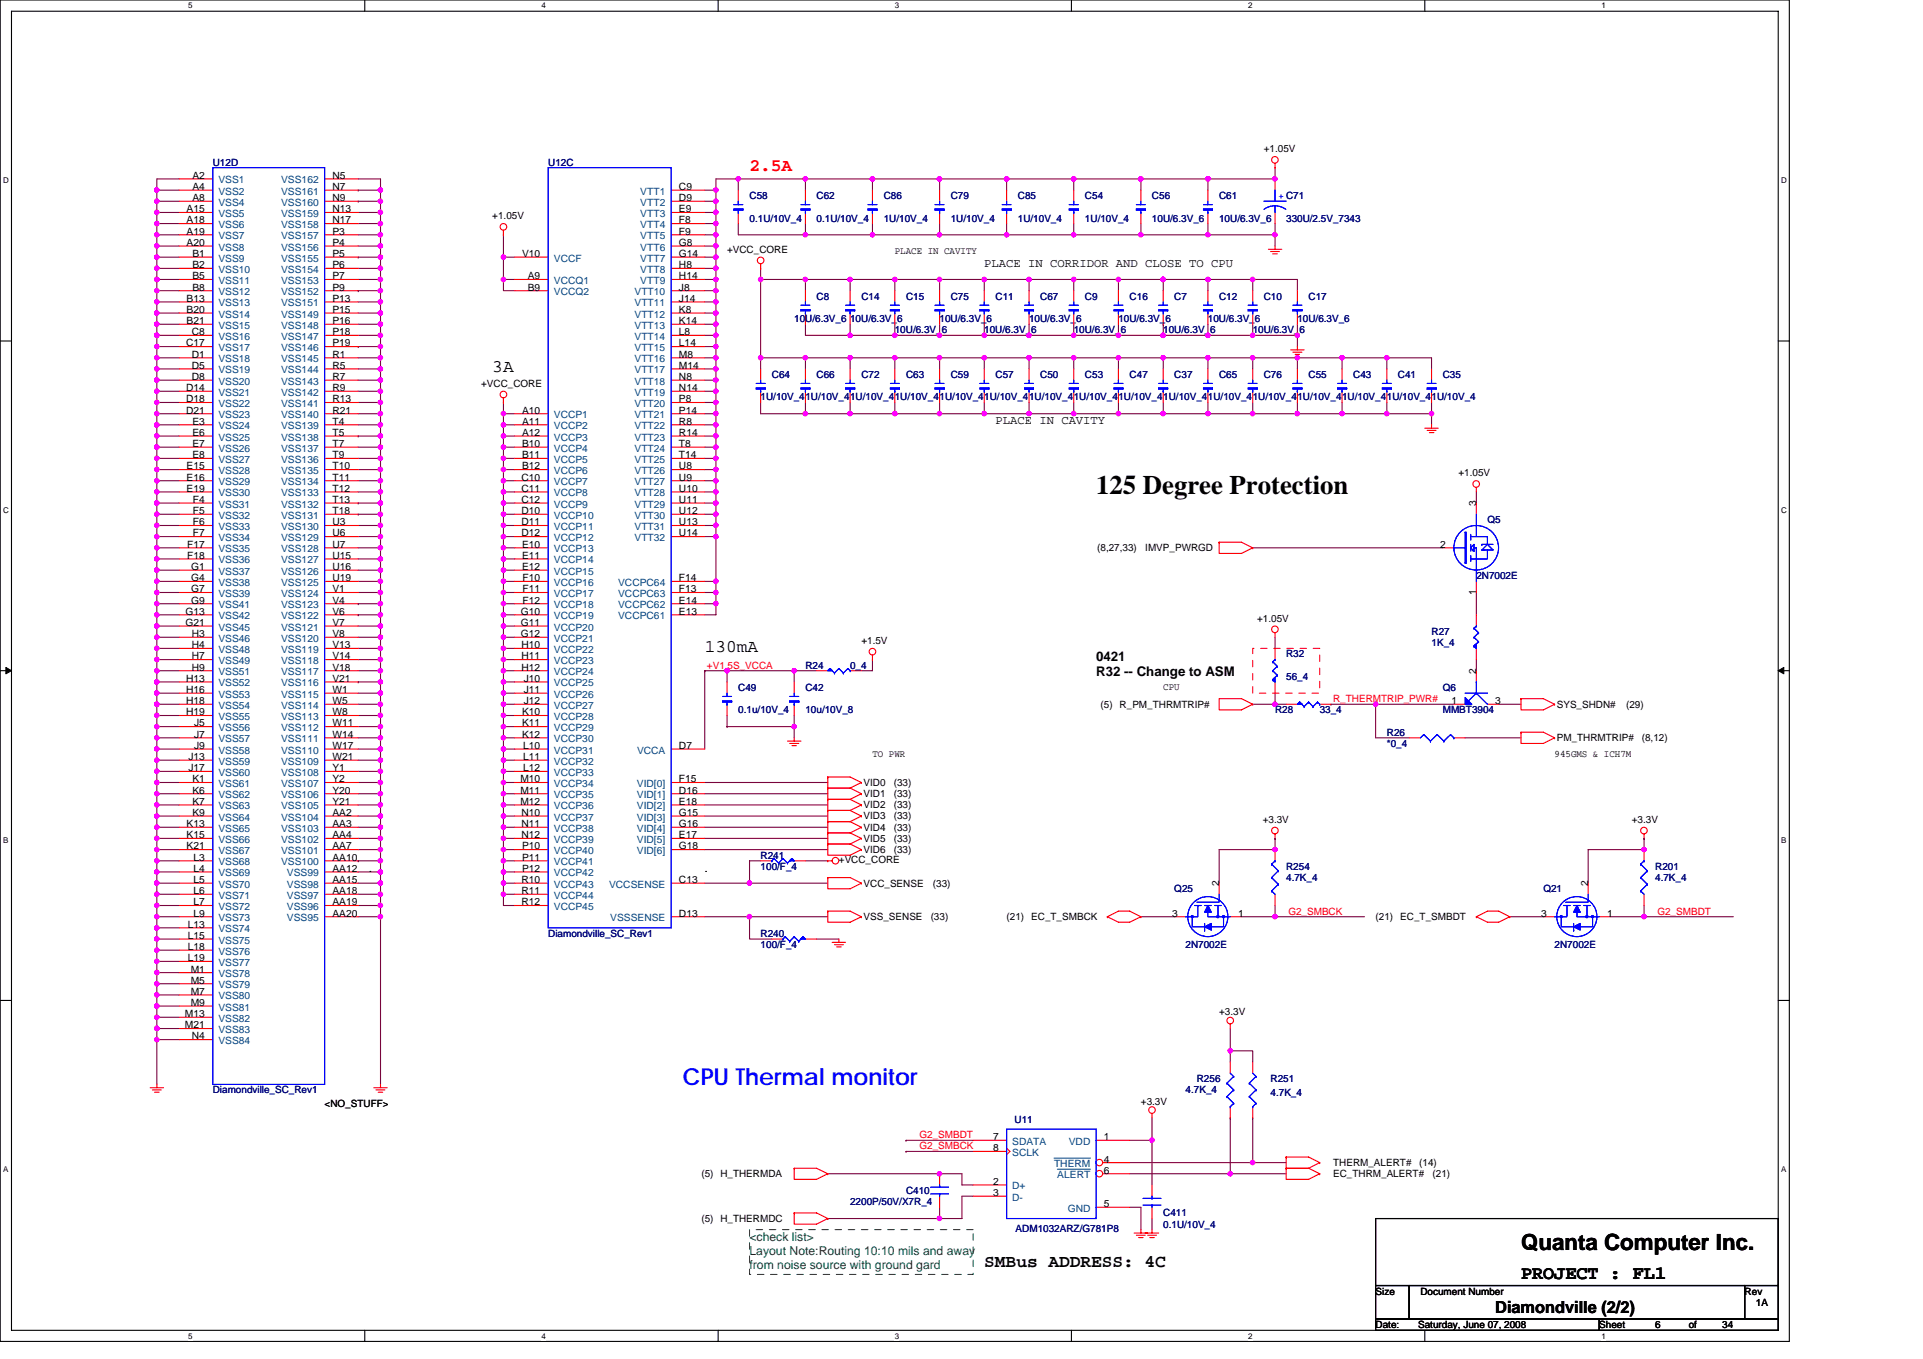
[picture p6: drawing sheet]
<svg xmlns="http://www.w3.org/2000/svg" width="297mm" height="210mm" viewBox="0 0 297 210" stroke-linecap="round" stroke-linejoin="round" font-family="sans-serif">
<defs><g id="words">
<text font-size="4.1" x="169.3" y="76.3">125 Degree Protection</text>
<text font-size="3.6" fill="#00f" x="105.4" y="167.7">CPU Thermal monitor</text>
<text font-size="3.5" x="234.9" y="193.2">Quanta Computer Inc.</text>
<text font-size="2.9" x="234.9" y="197.7">PROJECT : FL1</text>
<text font-size="2.8" fill="#f00" x="115.8" y="26.5">2.5A</text>
<g font-size="2.8">
<text x="76" y="57.5">3A</text>
<text x="108.9" y="100.7">130mA</text>
<text x="152" y="195.7">SMBus ADDRESS: 4C</text>
</g>
<text font-size="2.6" x="231" y="202.9">Diamondville (2/2)</text>
<g font-size="2.1">
<text x="169.3" y="102.1">0421</text>
<text x="169.3" y="104.5">R32 -- Change to ASM</text>
</g>
<g font-size="1.9">
<text x="152" y="41.3">PLACE IN CORRIDOR AND CLOSE TO CPU</text>
<text x="153.8" y="65.4">PLACE IN CAVITY</text>
</g>
<g font-size="1.9" fill="#008000">
<text x="115.8" y="191.7">&lt;check list&gt;</text>
<text x="115.8" y="193.9">Layout Note:Routing 10:10 mils and away</text>
<text x="115.8" y="196">from noise source with ground gard</text>
</g>
<g font-size="1.5">
<text x="195.2" y="23.5">+1.05V</text>
<text x="29.7" y="29.4">A4</text>
<text x="29.7" y="27.6">A2</text>
<text x="51.3" y="29.4">N7</text>
<text x="51.3" y="27.6">N5</text>
<text x="104.9" y="29.4">C9</text>
<text x="28.8" y="34.5">A18</text>
<text x="28.8" y="32.8">A15</text>
<text x="29.7" y="31.1">A8</text>
<text x="51.3" y="34.5">N17</text>
<text x="51.3" y="32.8">N13</text>
<text x="51.3" y="31.1">N9</text>
<text x="76" y="33.9">+1.05V</text>
<text x="104.9" y="34.5">F8</text>
<text x="104.9" y="32.8">E9</text>
<text x="104.9" y="31.1">D9</text>
<text x="28.8" y="38">A20</text>
<text x="28.8" y="36.3">A19</text>
<text x="29.7" y="39.7">B1</text>
<text x="29.7" y="41.4">B2</text>
<text x="51.3" y="36.3">P3</text>
<text x="51.3" y="38">P4</text>
<text x="51.3" y="39.7">P5</text>
<text x="51.3" y="41.4">P6</text>
<text x="80.6" y="39.7">V10</text>
<text x="104.9" y="41.4">H8</text>
<text x="104.9" y="39.7">G14</text>
<text x="104.9" y="38">G8</text>
<text x="104.9" y="36.3">F9</text>
<text x="112.3" y="39.1">+VCC_CORE</text>
<text x="138.2" y="39.2">PLACE IN CAVITY</text>
<text x="28.8" y="46.6">B13</text>
<text x="29.7" y="44.9">B8</text>
<text x="29.7" y="43.2">B5</text>
<text x="51.3" y="43.2">P7</text>
<text x="51.3" y="44.9">P9</text>
<text x="51.3" y="46.6">P13</text>
<text x="81.5" y="43.2">A9</text>
<text x="81.5" y="44.9">B9</text>
<text x="104.9" y="46.6">J14</text>
<text x="104.9" y="44.9">J8</text>
<text x="104.9" y="43.2">H14</text>
<text x="28.7" y="53.5">C17</text>
<text x="28.8" y="50.1">B21</text>
<text x="28.8" y="48.3">B20</text>
<text x="29.6" y="51.8">C8</text>
<text x="51.3" y="48.3">P15</text>
<text x="51.3" y="50.1">P16</text>
<text x="51.3" y="51.8">P18</text>
<text x="51.3" y="53.5">P19</text>
<text x="104.9" y="53.5">L14</text>
<text x="104.9" y="51.8">L8</text>
<text x="104.9" y="50.1">K14</text>
<text x="104.9" y="48.3">K8</text>
<text x="29.6" y="58.7">D8</text>
<text x="29.6" y="57">D5</text>
<text x="29.6" y="55.3">D1</text>
<text x="51.3" y="55.3">R1</text>
<text x="51.3" y="57">R5</text>
<text x="51.3" y="58.7">R7</text>
<text x="74.3" y="59.8">+VCC_CORE</text>
<text x="104.9" y="58.7">N8</text>
<text x="104.9" y="57">M14</text>
<text x="104.9" y="55.3">M8</text>
<text x="28.7" y="63.9">D21</text>
<text x="28.7" y="62.2">D18</text>
<text x="28.7" y="60.4">D14</text>
<text x="29.7" y="65.6">E3</text>
<text x="51.3" y="60.4">R9</text>
<text x="51.3" y="62.2">R13</text>
<text x="51.3" y="63.9">R21</text>
<text x="51.3" y="65.6">T4</text>
<text x="80.6" y="63.9">A10</text>
<text x="80.6" y="65.6">A11</text>
<text x="104.9" y="65.6">R8</text>
<text x="104.9" y="63.9">P14</text>
<text x="104.9" y="62.2">P8</text>
<text x="104.9" y="60.4">N14</text>
<text x="29.7" y="70.8">E8</text>
<text x="29.7" y="69.1">E7</text>
<text x="29.7" y="67.4">E6</text>
<text x="51.3" y="67.4">T5</text>
<text x="51.3" y="69.1">T7</text>
<text x="51.3" y="70.8">T9</text>
<text x="80.6" y="67.4">A12</text>
<text x="80.6" y="69.1">B10</text>
<text x="80.6" y="70.8">B11</text>
<text x="104.9" y="70.8">T14</text>
<text x="104.9" y="69.1">T8</text>
<text x="104.9" y="67.4">R14</text>
<text x="28.8" y="76">E19</text>
<text x="28.8" y="74.3">E16</text>
<text x="28.8" y="72.5">E15</text>
<text x="29.8" y="77.7">F4</text>
<text x="51.3" y="72.5">T10</text>
<text x="51.3" y="74.3">T11</text>
<text x="51.3" y="76">T12</text>
<text x="51.3" y="77.7">T13</text>
<text x="80.6" y="74.3">C10</text>
<text x="80.6" y="76">C11</text>
<text x="80.6" y="77.7">C12</text>
<text x="80.6" y="72.5">B12</text>
<text x="104.9" y="77.7">U11</text>
<text x="104.9" y="76">U10</text>
<text x="104.9" y="74.3">U9</text>
<text x="104.9" y="72.5">U8</text>
<text x="225.3" y="73.6">+1.05V</text>
<text x="29.8" y="82.9">F7</text>
<text x="29.8" y="81.2">F6</text>
<text x="29.8" y="79.4">F5</text>
<text x="51.3" y="79.4">T18</text>
<text x="51.3" y="81.2">U3</text>
<text x="51.3" y="82.9">U6</text>
<text x="80.6" y="79.4">D10</text>
<text x="80.6" y="81.2">D11</text>
<text x="80.6" y="82.9">D12</text>
<text x="104.9" y="82.9">U14</text>
<text x="104.9" y="81.2">U13</text>
<text x="104.9" y="79.4">U12</text>
<text x="228" y="78.3" transform="rotate(-90 228 78.3)">3</text>
<text x="28.9" y="86.3">F18</text>
<text x="28.9" y="84.6">F17</text>
<text x="29.5" y="89.8">G4</text>
<text x="29.5" y="88.1">G1</text>
<text x="51.3" y="84.6">U7</text>
<text x="51.3" y="86.3">U15</text>
<text x="51.3" y="88.1">U16</text>
<text x="51.3" y="89.8">U19</text>
<text x="80.6" y="84.6">E10</text>
<text x="80.6" y="86.3">E11</text>
<text x="80.6" y="88.1">E12</text>
<text x="80.7" y="89.8">F10</text>
<text x="104.9" y="89.8">F14</text>
<text x="169.5" y="85.2">(8,27,33)</text>
<text x="176.9" y="85.2">IMVP_PWRGD</text>
<text x="222.5" y="84.6">2</text>
<text x="28.7" y="95">G13</text>
<text x="29.5" y="93.3">G9</text>
<text x="29.5" y="91.5">G7</text>
<text x="51.3" y="91.5">V1</text>
<text x="51.3" y="93.3">V4</text>
<text x="51.3" y="95">V6</text>
<text x="80.5" y="95">G10</text>
<text x="80.7" y="93.3">F12</text>
<text x="80.7" y="91.5">F11</text>
<text x="104.9" y="91.5">F13</text>
<text x="104.9" y="93.3">E14</text>
<text x="104.9" y="95">E13</text>
<text x="228" y="91.9" transform="rotate(-90 228 91.9)">1</text>
<text x="28.7" y="96.7">G21</text>
<text x="29.6" y="101.9">H7</text>
<text x="29.6" y="100.2">H4</text>
<text x="29.6" y="98.4">H3</text>
<text x="51.3" y="96.7">V7</text>
<text x="51.3" y="98.4">V8</text>
<text x="51.3" y="100.2">V13</text>
<text x="51.3" y="101.9">V14</text>
<text x="80.5" y="98.4">G12</text>
<text x="80.5" y="96.7">G11</text>
<text x="80.6" y="101.9">H11</text>
<text x="80.6" y="100.2">H10</text>
<text x="133.1" y="99.5">+1.5V</text>
<text x="194.2" y="96.1">+1.05V</text>
<text x="28.7" y="107.1">H16</text>
<text x="28.7" y="105.3">H13</text>
<text x="29.6" y="103.6">H9</text>
<text x="51.3" y="103.6">V18</text>
<text x="51.3" y="105.3">V21</text>
<text x="51.3" y="107.1">W1</text>
<text x="80.6" y="103.6">H12</text>
<text x="80.9" y="107.1">J11</text>
<text x="80.9" y="105.3">J10</text>
<text x="179.7" y="106.6">CPU</text>
<text x="228" y="104.2" transform="rotate(-90 228 104.2)">2</text>
<text x="28.7" y="110.5">H19</text>
<text x="28.7" y="108.8">H18</text>
<text x="30" y="114">J7</text>
<text x="30" y="112.2">J5</text>
<text x="51.3" y="108.8">W5</text>
<text x="51.3" y="110.5">W8</text>
<text x="51.3" y="112.2">W11</text>
<text x="51.3" y="114">W14</text>
<text x="80.6" y="114">K12</text>
<text x="80.6" y="112.2">K11</text>
<text x="80.6" y="110.5">K10</text>
<text x="80.9" y="108.8">J12</text>
<text x="170" y="109.3">(5) R_PM_THRMTRIP#</text>
<text x="224.2" y="108.8">1</text>
<text x="231" y="108.8">3</text>
<text x="240.5" y="109.3">SYS_SHDN#</text>
<text x="251.2" y="109.3">(29)</text>
<text x="29.1" y="119.2">J17</text>
<text x="29.1" y="117.4">J13</text>
<text x="30" y="115.7">J9</text>
<text x="51.3" y="115.7">W17</text>
<text x="51.3" y="117.4">W21</text>
<text x="51.3" y="119.2">Y1</text>
<text x="80.8" y="119.2">L12</text>
<text x="80.8" y="117.4">L11</text>
<text x="80.8" y="115.7">L10</text>
<text x="104.9" y="115.7">D7</text>
<text x="134.8" y="117">TO PWR</text>
<text x="240.1" y="117">945GMS &amp; ICH7M</text>
<text x="240.5" y="114.5">PM_THRMTRIP#</text>
<text x="253.6" y="114.5">(8,12)</text>
<text x="29.7" y="124.4">K7</text>
<text x="29.7" y="122.6">K6</text>
<text x="29.7" y="120.9">K1</text>
<text x="51.3" y="120.9">Y2</text>
<text x="51.3" y="122.6">Y20</text>
<text x="51.3" y="124.4">Y21</text>
<text x="80.4" y="120.9">M10</text>
<text x="80.4" y="122.6">M11</text>
<text x="80.4" y="124.4">M12</text>
<text x="104.9" y="120.9">F15</text>
<text x="104.9" y="122.6">D16</text>
<text x="104.9" y="124.4">E18</text>
<text x="133.4" y="121.5">VID0</text>
<text x="133.4" y="123.2">VID1</text>
<text x="133.4" y="124.9">VID2</text>
<text x="138" y="121.5">(33)</text>
<text x="138" y="123.2">(33)</text>
<text x="138" y="124.9">(33)</text>
<text x="28.8" y="131.3">K21</text>
<text x="28.8" y="129.5">K15</text>
<text x="28.8" y="127.8">K13</text>
<text x="29.7" y="126.1">K9</text>
<text x="51.3" y="126.1">AA2</text>
<text x="51.3" y="127.8">AA3</text>
<text x="51.3" y="129.5">AA4</text>
<text x="51.3" y="131.3">AA7</text>
<text x="80.6" y="126.1">N10</text>
<text x="80.6" y="127.8">N11</text>
<text x="80.6" y="129.5">N12</text>
<text x="80.6" y="131.3">P10</text>
<text x="104.9" y="126.1">G15</text>
<text x="104.9" y="127.8">G16</text>
<text x="104.9" y="129.5">E17</text>
<text x="104.9" y="131.3">G18</text>
<text x="133.4" y="126.6">VID3</text>
<text x="133.4" y="128.4">VID4</text>
<text x="133.4" y="130.1">VID5</text>
<text x="133.4" y="131.8">VID6</text>
<text x="138" y="126.6">(33)</text>
<text x="138" y="128.4">(33)</text>
<text x="138" y="130.1">(33)</text>
<text x="138" y="131.8">(33)</text>
<text x="195" y="127.1">+3.3V</text>
<text x="252" y="127.1">+3.3V</text>
<text x="29.9" y="136.4">L5</text>
<text x="29.9" y="134.7">L4</text>
<text x="29.9" y="133">L3</text>
<text x="51.3" y="133">AA10</text>
<text x="51.3" y="134.7">AA12</text>
<text x="51.3" y="136.4">AA15</text>
<text x="57" y="134.7">.</text>
<text x="80.6" y="136.4">R10</text>
<text x="80.6" y="133">P11</text>
<text x="80.6" y="134.7">P12</text>
<text x="104.9" y="136.4">C13</text>
<text x="108.9" y="134.7">.</text>
<text x="129.6" y="133.4">+VCC_CORE</text>
<text x="133.4" y="137">VCC_SENSE</text>
<text x="144.1" y="137">(33)</text>
<text x="188.3" y="137" transform="rotate(-90 188.3 137)">2</text>
<text x="245.3" y="137" transform="rotate(-90 245.3 137)">2</text>
<text x="29" y="143.3">L13</text>
<text x="29.9" y="141.6">L9</text>
<text x="29.9" y="139.9">L7</text>
<text x="29.9" y="138.2">L6</text>
<text x="51.3" y="138.2">AA18</text>
<text x="51.3" y="139.9">AA19</text>
<text x="51.3" y="141.6">AA20</text>
<text x="80.6" y="138.2">R11</text>
<text x="80.6" y="139.9">R12</text>
<text x="104.9" y="141.6">D13</text>
<text x="133.4" y="142.2">VSS_SENSE</text>
<text x="143.8" y="142.2">(33)</text>
<text x="155.5" y="142.2">(21)</text>
<text x="159.3" y="142.2">EC_T_SMBCK</text>
<text x="181" y="141.6">3</text>
<text x="191.2" y="141.6">1</text>
<text x="212.5" y="142.2">(21)</text>
<text x="216.3" y="142.2">EC_T_SMBDT</text>
<text x="238" y="141.6">3</text>
<text x="248.2" y="141.6">1</text>
<text x="29" y="148.5">L19</text>
<text x="29" y="146.8">L18</text>
<text x="29" y="145.1">L15</text>
<text x="29.5" y="155.4">M9</text>
<text x="29.5" y="153.7">M7</text>
<text x="29.5" y="152">M5</text>
<text x="29.5" y="150.3">M1</text>
<text x="28.6" y="158.9">M21</text>
<text x="28.6" y="157.2">M13</text>
<text x="29.6" y="160.6">N4</text>
<text x="188.3" y="156.8">+3.3V</text>
<text x="50.1" y="171">&lt;NO_STUFF&gt;</text>
<text x="176.2" y="170.7">+3.3V</text>
<text x="153.4" y="177.9">8</text>
<text x="153.4" y="176.2">7</text>
<text x="170.5" y="179.6">4</text>
<text x="170.5" y="176.2">1</text>
<text x="108.3" y="181.9">(5) H_THERMDA</text>
<text x="153.4" y="183.1">2</text>
<text x="153.4" y="184.8">3</text>
<text x="170.5" y="181.3">6</text>
<text x="205.9" y="180.2">THERM_ALERT#</text>
<text x="205.9" y="181.9">EC_THRM_ALERT#</text>
<text x="219.2" y="180.2">(14)</text>
<text x="221.3" y="181.9">(21)</text>
<text x="108.3" y="188.8">(5) H_THERMDC</text>
<text x="170.5" y="186.5">5</text>
<text x="212.5" y="200">Size</text>
<text x="219.4" y="200">Document Number</text>
<text x="269.5" y="200">Rev</text>
<text x="271.2" y="201.8">1A</text>
<text x="212.5" y="205.2">Date:</text>
<text x="219.1" y="205.2">Saturday, June 07, 2008</text>
<text x="247" y="205.2">Sheet</text>
<text x="255.7" y="205.2">6</text>
<text x="260.9" y="205.2">of</text>
<text x="266" y="205.2">34</text>
</g>
<g font-size="1.5" fill="#000080">
<text x="32.9" y="25.6">U12D</text>
<text x="84.7" y="25.6">U12C</text>
<text x="115.8" y="34.2">0.1U/10V_4</text>
<text x="115.8" y="30.8">C58</text>
<text x="126.1" y="34.2">0.1U/10V_4</text>
<text x="126.1" y="30.8">C62</text>
<text x="136.5" y="34.2">1U/10V_4</text>
<text x="136.5" y="30.8">C86</text>
<text x="146.9" y="34.2">1U/10V_4</text>
<text x="146.9" y="30.8">C79</text>
<text x="157.2" y="34.2">1U/10V_4</text>
<text x="157.2" y="30.8">C85</text>
<text x="167.6" y="34.2">1U/10V_4</text>
<text x="167.6" y="30.8">C54</text>
<text x="177.9" y="34.2">10U/6.3V_6</text>
<text x="177.9" y="30.8">C56</text>
<text x="188.3" y="34.2">10U/6.3V_6</text>
<text x="188.3" y="30.8">C61</text>
<text x="198.7" y="34.2">330U/2.5V_7343</text>
<text x="126.1" y="46.3">C8</text>
<text x="133.1" y="46.3">C14</text>
<text x="140" y="46.3">C15</text>
<text x="146.9" y="46.3">C75</text>
<text x="153.8" y="46.3">C11</text>
<text x="160.7" y="46.3">C67</text>
<text x="167.6" y="46.3">C9</text>
<text x="174.5" y="46.3">C16</text>
<text x="181.4" y="46.3">C7</text>
<text x="188.3" y="46.3">C12</text>
<text x="195.2" y="46.3">C10</text>
<text x="202.1" y="46.3">C17</text>
<text x="122.7" y="49.8">10U/6.3V_6</text>
<text x="131.3" y="49.8">10U/6.3V_6</text>
<text x="138.2" y="51.5">10U/6.3V_6</text>
<text x="145.1" y="49.8">10U/6.3V_6</text>
<text x="152" y="51.5">10U/6.3V_6</text>
<text x="159" y="49.8">10U/6.3V_6</text>
<text x="165.9" y="51.5">10U/6.3V_6</text>
<text x="172.8" y="49.8">10U/6.3V_6</text>
<text x="179.7" y="51.5">10U/6.3V_6</text>
<text x="186.6" y="49.8">10U/6.3V_6</text>
<text x="193.5" y="51.5">10U/6.3V_6</text>
<text x="200.4" y="49.8">10U/6.3V_6</text>
<text x="119.2" y="58.4">C64</text>
<text x="126.1" y="58.4">C66</text>
<text x="133.1" y="58.4">C72</text>
<text x="140" y="58.4">C63</text>
<text x="146.9" y="58.4">C59</text>
<text x="153.8" y="58.4">C57</text>
<text x="160.7" y="58.4">C50</text>
<text x="167.6" y="58.4">C53</text>
<text x="174.5" y="58.4">C47</text>
<text x="181.4" y="58.4">C37</text>
<text x="188.3" y="58.4">C65</text>
<text x="195.2" y="58.4">C76</text>
<text x="202.1" y="58.4">C55</text>
<text x="209" y="58.4">C43</text>
<text x="215.9" y="58.4">C41</text>
<text x="222.9" y="58.4">C35</text>
<text x="117.5" y="61.8">1U/10V_41U/10V_41U/10V_41U/10V_41U/10V_41U/10V_41U/10V_41U/10V_41U/10V_41U/10V_41U/10V_41U/10V_41U/10V_41U/10V_41U/10V_41U/10V_4</text>
<text x="229.8" y="80.9">Q5</text>
<text x="228" y="89.5">2N7002E</text>
<text x="198.7" y="101.6">R32</text>
<text x="221.1" y="98.1">R27</text>
<text x="221.1" y="99.9">1K_4</text>
<text x="114" y="106.8">C49</text>
<text x="124.4" y="103.3">R24</text>
<text x="124.4" y="106.8">C42</text>
<text x="131.3" y="103.3">0_4</text>
<text x="198.7" y="105">56_4</text>
<text x="222.9" y="106.8">Q6</text>
<text x="114" y="110.2">0.1u/10V_4</text>
<text x="124.4" y="110.2">10u/10V_8</text>
<text x="197" y="110.2">R28</text>
<text x="203.9" y="110.2">33_4</text>
<text x="214.2" y="113.7">R26</text>
<text x="222.9" y="110.2">MMBT3904</text>
<text x="214.2" y="115.4">*0_4</text>
<text x="117.5" y="132.7">R241</text>
<text x="117.5" y="134.4">100/F_4</text>
<text x="181.4" y="137.9">Q25</text>
<text x="198.7" y="134.4">R254</text>
<text x="198.7" y="136.1">4.7K_4</text>
<text x="238.4" y="137.9">Q21</text>
<text x="255.7" y="134.4">R201</text>
<text x="255.7" y="136.1">4.7K_4</text>
<text x="84.7" y="144.8">Diamondville_SC_Rev1</text>
<text x="117.5" y="144.8">R240</text>
<text x="117.5" y="146.5">100/F_4</text>
<text x="183.1" y="146.5">2N7002E</text>
<text x="240.1" y="146.5">2N7002E</text>
<text x="184.9" y="167.2">R256</text>
<text x="196.3" y="167.2">R251</text>
<text x="32.9" y="169">Diamondville_SC_Rev1</text>
<text x="156.7" y="173.4">U11</text>
<text x="183.1" y="169">4.7K_4</text>
<text x="196.3" y="169.3">4.7K_4</text>
<text x="140" y="184.5">C410</text>
<text x="131.3" y="186.2">2200P/50V/X7R_4</text>
<text x="156.9" y="190.4">ADM1032ARZ/G781P8</text>
<text x="179.7" y="187.9">C411</text>
<text x="179.7" y="189.7">0.1U/10V_4</text>
</g>
<g font-size="1.5" fill="#004080">
<text x="33.7" y="28.3">VSS1</text>
<text x="43.4" y="28.3">VSS162</text>
<text x="33.7" y="35.2">VSS6</text>
<text x="33.7" y="33.5">VSS5</text>
<text x="33.7" y="31.8">VSS4</text>
<text x="33.7" y="30.1">VSS2</text>
<text x="43.4" y="35.2">VSS158</text>
<text x="43.4" y="33.5">VSS159</text>
<text x="43.4" y="31.8">VSS160</text>
<text x="43.4" y="30.1">VSS161</text>
<text x="98.9" y="35.2">VTT4</text>
<text x="98.9" y="33.5">VTT3</text>
<text x="98.9" y="31.8">VTT2</text>
<text x="98.9" y="30.1">VTT1</text>
<text x="33.7" y="40.4">VSS9</text>
<text x="33.7" y="38.7">VSS8</text>
<text x="33.7" y="37">VSS7</text>
<text x="43.4" y="37">VSS157</text>
<text x="43.4" y="38.7">VSS156</text>
<text x="43.4" y="40.4">VSS155</text>
<text x="85.6" y="40.4">VCCF</text>
<text x="98.9" y="40.4">VTT7</text>
<text x="98.9" y="38.7">VTT6</text>
<text x="98.9" y="37">VTT5</text>
<text x="33.7" y="47.3">VSS13</text>
<text x="33.7" y="45.6">VSS12</text>
<text x="33.7" y="43.9">VSS11</text>
<text x="33.7" y="42.2">VSS10</text>
<text x="43.4" y="42.2">VSS154</text>
<text x="43.4" y="43.9">VSS153</text>
<text x="43.4" y="45.6">VSS152</text>
<text x="43.4" y="47.3">VSS151</text>
<text x="85.6" y="43.9">VCCQ1</text>
<text x="85.6" y="45.6">VCCQ2</text>
<text x="98" y="47.3">VTT11</text>
<text x="98" y="45.6">VTT10</text>
<text x="98.9" y="43.9">VTT9</text>
<text x="98.9" y="42.2">VTT8</text>
<text x="33.7" y="52.5">VSS16</text>
<text x="33.7" y="50.8">VSS15</text>
<text x="33.7" y="49.1">VSS14</text>
<text x="43.4" y="49.1">VSS149</text>
<text x="43.4" y="50.8">VSS148</text>
<text x="43.4" y="52.5">VSS147</text>
<text x="98" y="52.5">VTT14</text>
<text x="98" y="50.8">VTT13</text>
<text x="98" y="49.1">VTT12</text>
<text x="33.7" y="59.4">VSS20</text>
<text x="33.7" y="57.7">VSS19</text>
<text x="33.7" y="56">VSS18</text>
<text x="33.7" y="54.3">VSS17</text>
<text x="43.4" y="54.3">VSS146</text>
<text x="43.4" y="56">VSS145</text>
<text x="43.4" y="57.7">VSS144</text>
<text x="43.4" y="59.4">VSS143</text>
<text x="98" y="59.4">VTT18</text>
<text x="98" y="57.7">VTT17</text>
<text x="98" y="56">VTT16</text>
<text x="98" y="54.3">VTT15</text>
<text x="33.7" y="64.6">VSS23</text>
<text x="33.7" y="62.9">VSS22</text>
<text x="33.7" y="61.2">VSS21</text>
<text x="43.4" y="61.2">VSS142</text>
<text x="43.4" y="62.9">VSS141</text>
<text x="43.4" y="64.6">VSS140</text>
<text x="85.6" y="64.6">VCCP1</text>
<text x="98" y="64.6">VTT21</text>
<text x="98" y="62.9">VTT20</text>
<text x="98" y="61.2">VTT19</text>
<text x="33.7" y="71.5">VSS27</text>
<text x="33.7" y="69.8">VSS26</text>
<text x="33.7" y="68.1">VSS25</text>
<text x="33.7" y="66.3">VSS24</text>
<text x="43.4" y="66.3">VSS139</text>
<text x="43.4" y="68.1">VSS138</text>
<text x="43.4" y="69.8">VSS137</text>
<text x="43.4" y="71.5">VSS136</text>
<text x="85.6" y="66.3">VCCP2</text>
<text x="85.6" y="68.1">VCCP3</text>
<text x="85.6" y="69.8">VCCP4</text>
<text x="85.6" y="71.5">VCCP5</text>
<text x="98" y="71.5">VTT25</text>
<text x="98" y="69.8">VTT24</text>
<text x="98" y="68.1">VTT23</text>
<text x="98" y="66.3">VTT22</text>
<text x="33.7" y="76.7">VSS30</text>
<text x="33.7" y="75">VSS29</text>
<text x="33.7" y="73.3">VSS28</text>
<text x="43.4" y="73.3">VSS135</text>
<text x="43.4" y="75">VSS134</text>
<text x="43.4" y="76.7">VSS133</text>
<text x="85.6" y="73.3">VCCP6</text>
<text x="85.6" y="75">VCCP7</text>
<text x="85.6" y="76.7">VCCP8</text>
<text x="98" y="76.7">VTT28</text>
<text x="98" y="75">VTT27</text>
<text x="98" y="73.3">VTT26</text>
<text x="33.7" y="83.6">VSS34</text>
<text x="33.7" y="81.9">VSS33</text>
<text x="33.7" y="80.2">VSS32</text>
<text x="33.7" y="78.4">VSS31</text>
<text x="43.4" y="78.4">VSS132</text>
<text x="43.4" y="80.2">VSS131</text>
<text x="43.4" y="81.9">VSS130</text>
<text x="43.4" y="83.6">VSS129</text>
<text x="85.6" y="78.4">VCCP9</text>
<text x="85.6" y="80.2">VCCP10</text>
<text x="85.6" y="81.9">VCCP11</text>
<text x="85.6" y="83.6">VCCP12</text>
<text x="98" y="83.6">VTT32</text>
<text x="98" y="81.9">VTT31</text>
<text x="98" y="80.2">VTT30</text>
<text x="98" y="78.4">VTT29</text>
<text x="33.7" y="88.8">VSS37</text>
<text x="33.7" y="87.1">VSS36</text>
<text x="33.7" y="85.3">VSS35</text>
<text x="43.4" y="85.3">VSS128</text>
<text x="43.4" y="87.1">VSS127</text>
<text x="43.4" y="88.8">VSS126</text>
<text x="85.6" y="85.3">VCCP13</text>
<text x="85.6" y="87.1">VCCP14</text>
<text x="85.6" y="88.8">VCCP15</text>
<text x="33.7" y="95.7">VSS42</text>
<text x="33.7" y="94">VSS41</text>
<text x="33.7" y="92.2">VSS39</text>
<text x="33.7" y="90.5">VSS38</text>
<text x="43.4" y="90.5">VSS125</text>
<text x="43.4" y="92.2">VSS124</text>
<text x="43.4" y="94">VSS123</text>
<text x="43.4" y="95.7">VSS122</text>
<text x="85.6" y="90.5">VCCP16</text>
<text x="85.6" y="95.7">VCCP19</text>
<text x="85.6" y="94">VCCP18</text>
<text x="85.6" y="92.2">VCCP17</text>
<text x="95.5" y="92.2">VCCPC63</text>
<text x="95.5" y="94">VCCPC62</text>
<text x="95.5" y="95.7">VCCPC61</text>
<text x="95.5" y="90.5">VCCPC64</text>
<text x="33.7" y="100.9">VSS48</text>
<text x="33.7" y="99.2">VSS46</text>
<text x="33.7" y="97.4">VSS45</text>
<text x="43.4" y="97.4">VSS121</text>
<text x="43.4" y="99.2">VSS120</text>
<text x="43.4" y="100.9">VSS119</text>
<text x="85.6" y="100.9">VCCP22</text>
<text x="85.6" y="99.2">VCCP21</text>
<text x="85.6" y="97.4">VCCP20</text>
<text x="33.7" y="107.8">VSS53</text>
<text x="33.7" y="106.1">VSS52</text>
<text x="33.7" y="104.3">VSS51</text>
<text x="33.7" y="102.6">VSS49</text>
<text x="43.4" y="102.6">VSS118</text>
<text x="43.4" y="104.3">VSS117</text>
<text x="43.4" y="106.1">VSS116</text>
<text x="43.4" y="107.8">VSS115</text>
<text x="85.6" y="107.8">VCCP26</text>
<text x="85.6" y="106.1">VCCP25</text>
<text x="85.6" y="104.3">VCCP24</text>
<text x="85.6" y="102.6">VCCP23</text>
<text x="33.7" y="113">VSS56</text>
<text x="33.7" y="111.3">VSS55</text>
<text x="33.7" y="109.5">VSS54</text>
<text x="43.4" y="109.5">VSS114</text>
<text x="43.4" y="111.3">VSS113</text>
<text x="43.4" y="113">VSS112</text>
<text x="85.6" y="113">VCCP29</text>
<text x="85.6" y="111.3">VCCP28</text>
<text x="85.6" y="109.5">VCCP27</text>
<text x="33.7" y="119.9">VSS60</text>
<text x="33.7" y="118.2">VSS59</text>
<text x="33.7" y="116.4">VSS58</text>
<text x="33.7" y="114.7">VSS57</text>
<text x="43.4" y="114.7">VSS111</text>
<text x="43.4" y="116.4">VSS110</text>
<text x="43.4" y="118.2">VSS109</text>
<text x="43.4" y="119.9">VSS108</text>
<text x="85.6" y="119.9">VCCP33</text>
<text x="85.6" y="118.2">VCCP32</text>
<text x="85.6" y="116.4">VCCP31</text>
<text x="85.6" y="114.7">VCCP30</text>
<text x="98.4" y="116.4">VCCA</text>
<text x="33.7" y="125.1">VSS63</text>
<text x="33.7" y="123.3">VSS62</text>
<text x="33.7" y="121.6">VSS61</text>
<text x="43.4" y="121.6">VSS107</text>
<text x="43.4" y="123.3">VSS106</text>
<text x="43.4" y="125.1">VSS105</text>
<text x="85.6" y="121.6">VCCP34</text>
<text x="85.6" y="123.3">VCCP35</text>
<text x="85.6" y="125.1">VCCP36</text>
<text x="98.4" y="121.6">VID[0]</text>
<text x="98.4" y="123.3">VID[1]</text>
<text x="98.4" y="125.1">VID[2]</text>
<text x="33.7" y="132">VSS67</text>
<text x="33.7" y="130.2">VSS66</text>
<text x="33.7" y="128.5">VSS65</text>
<text x="33.7" y="126.8">VSS64</text>
<text x="43.4" y="126.8">VSS104</text>
<text x="43.4" y="128.5">VSS103</text>
<text x="43.4" y="130.2">VSS102</text>
<text x="43.4" y="132">VSS101</text>
<text x="85.6" y="126.8">VCCP37</text>
<text x="85.6" y="128.5">VCCP38</text>
<text x="85.6" y="130.2">VCCP39</text>
<text x="85.6" y="132">VCCP40</text>
<text x="98.4" y="126.8">VID[3]</text>
<text x="98.4" y="128.5">VID[4]</text>
<text x="98.4" y="130.2">VID[5]</text>
<text x="98.4" y="132">VID[6]</text>
<text x="33.7" y="137.2">VSS70</text>
<text x="33.7" y="135.4">VSS69</text>
<text x="33.7" y="133.7">VSS68</text>
<text x="43.4" y="133.7">VSS100</text>
<text x="44.3" y="135.4">VSS99</text>
<text x="44.3" y="137.2">VSS98</text>
<text x="85.6" y="133.7">VCCP41</text>
<text x="85.6" y="135.4">VCCP42</text>
<text x="85.6" y="137.2">VCCP43</text>
<text x="94.1" y="137.2">VCCSENSE</text>
<text x="33.7" y="142.3">VSS73</text>
<text x="33.7" y="140.6">VSS72</text>
<text x="33.7" y="138.9">VSS71</text>
<text x="44.3" y="138.9">VSS97</text>
<text x="44.3" y="140.6">VSS96</text>
<text x="44.3" y="142.3">VSS95</text>
<text x="85.6" y="138.9">VCCP44</text>
<text x="85.6" y="140.6">VCCP45</text>
<text x="94.3" y="142.3">VSSSENSE</text>
<text x="33.7" y="149.2">VSS77</text>
<text x="33.7" y="147.5">VSS76</text>
<text x="33.7" y="145.8">VSS75</text>
<text x="33.7" y="144.1">VSS74</text>
<text x="33.7" y="154.4">VSS80</text>
<text x="33.7" y="152.7">VSS79</text>
<text x="33.7" y="151">VSS78</text>
<text x="33.7" y="161.3">VSS84</text>
<text x="33.7" y="159.6">VSS83</text>
<text x="33.7" y="157.9">VSS82</text>
<text x="33.7" y="156.1">VSS81</text>
<text x="156.4" y="178.6">SCLK</text>
<text x="156.4" y="176.9">SDATA</text>
<text x="165.1" y="176.9">VDD</text>
<text x="156.4" y="183.8">D+</text>
<text x="156.4" y="185.5">D-</text>
<text x="162.8" y="180.3">THERM</text>
<text x="163.3" y="182.1">ALERT</text>
<text x="164.9" y="187.2">GND</text>
</g>
<text font-size="1.5" fill="#00f" x="197.5" y="30.8">+ C71</text>
<g font-size="1.5" fill="#f00">
<text x="109.2" y="103.3">+V1.5S_VCCA</text>
<text x="205.9" y="108.5">R_THERMTRIP_PWR#</text>
<text x="199" y="141.3">G2_SMBCK</text>
<text x="256" y="141.3">G2_SMBDT</text>
<text x="142" y="175.9">G2_SMBDT</text>
<text x="142" y="177.6">G2_SMBCK</text>
</g>
<g font-size="1.2">
<text x="29.1" y="1.3">5</text>
<text x="83.6" y="1.3">4</text>
<text x="138.2" y="1.3">3</text>
<text x="192.8" y="1.3">2</text>
<text x="247.4" y="1.3">1</text>
<text x=".5" y="28.3">D</text>
<text x="275.1" y="28.3">D</text>
<text x=".5" y="79.2">C</text>
<text x="275.1" y="79.2">C</text>
<text x=".5" y="130.2">B</text>
<text x="275.1" y="130.2">B</text>
<text x=".5" y="181.1">A</text>
<text x="275.1" y="181.1">A</text>
<text x="29.1" y="206.8">5</text>
<text x="83.6" y="206.8">4</text>
<text x="138.2" y="206.8">3</text>
<text x="192.8" y="206.8">2</text>
<text x="247.4" y="206.8">1</text>
</g>
</g></defs>
<path d="M0 0h276.4v207.3h-276.4zM1.8 1.7h272.9v203.8h-272.9z" fill="none" stroke="#000" stroke-width=".17"/>
<g fill="#fff">
<path d="M29.1 .2h.6v1.4h-.6z"/>
<path d="M29.1 205.7h.6v1.4h-.6z"/>
</g>
<path d="M56.3 0v1.7M56.3 205.5v1.8" fill="none" stroke="#000" stroke-width=".17"/>
<g fill="#fff">
<path d="M83.6 .2h.7v1.4h-.7z"/>
<path d="M83.6 205.7h.7v1.4h-.7z"/>
</g>
<path d="M110.9 0v1.7M110.9 205.5v1.8" fill="none" stroke="#000" stroke-width=".17"/>
<g fill="#fff">
<path d="M138.2 .2h.7v1.4h-.7z"/>
<path d="M138.2 205.7h.7v1.4h-.7z"/>
</g>
<path d="M165.5 0v1.7M165.5 205.5v1.8" fill="none" stroke="#000" stroke-width=".17"/>
<g fill="#fff">
<path d="M192.8 .2h.6v1.4h-.6z"/>
<path d="M192.8 205.7h.6v1.4h-.6z"/>
</g>
<path d="M220.1 0v1.7M220.1 205.5v1.8" fill="none" stroke="#000" stroke-width=".17"/>
<g fill="#fff">
<path d="M247.4 .2h.6v1.4h-.6z"/>
<path d="M247.4 205.7h.6v1.4h-.6z"/>
<path d="M.5 27.2h.8v1.4h-.8z"/>
<path d="M275.1 27.2h.9v1.4h-.9z"/>
<path d="M.5 78.1h.8v1.4h-.8z"/>
<path d="M275.1 78.1h.9v1.4h-.9z"/>
</g>
<path d="M0 52.7h1.8M274.7 52.7h1.7" fill="none" stroke="#000" stroke-width=".17"/>
<g fill="#fff">
<path d="M.5 129.1h.8v1.4h-.8z"/>
<path d="M275.1 129.1h.8v1.4h-.8z"/>
</g>
<path d="M0 103.6h1.8M274.7 103.6h1.7" fill="none" stroke="#000" stroke-width=".17"/>
<path d="M.9 103.1l.9 .5-.9 .5zM274.7 103.6l.8-.5v1z" fill="#000" stroke="#000" stroke-width=".15"/>
<g fill="#fff">
<path d="M.5 180h.8v1.4h-.8z"/>
<path d="M275.1 180h.8v1.4h-.8z"/>
</g>
<path d="M0 154.6h1.8M274.7 154.6h1.7M212.5 188.3h62.2v10.3h-62.2zM212.5 198.6h5.2v5.2h-5.2zM217.7 198.6h51.8v5.2h-51.8zM269.5 198.6h5.2v5.2h-5.2zM212.5 203.8h34.5v1.7h-34.5zM247 203.8h27.7v1.7h-27.7z" fill="none" stroke="#000" stroke-width=".17"/>
<g fill="none" stroke="#800040" stroke-width=".17">
<path d="M24.2 29.4h3.5M24.2 31.1h3.5M24.2 32.8h3.5M24.2 38h3.5M24.2 39.7h.1M24.2 34.5h3.5M24.2 36.3h3.5M24.2 29.4h.1M24.2 39.7v1.8M24.2 36.3h.1M24.2 34.5h.1M24.2 32.8h.1"/>
<path d="M24.2 31.1h.1M24.2 38h.1M24.2 39.7h3.5M24.2 29.4v10.3M27.7 27.6h-3.5v1.8M55.3 31.1h.1M55.3 32.8h3.5M55.3 38h3.5M55.3 39.7h.1M55.3 34.5h3.5M55.3 36.3h3.5M55.3 27.6h3.5v5.2"/>
<path d="M55.3 29.4h.1M55.3 39.7h3.5M55.3 31.1h3.5M55.3 29.4h3.5M58.8 39.7v1.8M58.8 34.5h.1M58.8 32.8h.1M58.8 38h.1M58.8 36.3h.1M58.8 32.8v6.9M77.8 36.3v3.4h1.7M77.8 39.7v3.5h1.7"/>
<path d="M77.8 39.7h.1M108.9 31.1h1.7M108.9 32.8h1.7M108.9 34.5h1.7M108.9 36.3h1.7M108.9 38h1.7M108.9 39.7h1.7M108.9 29.4h1.7M110.6 29.4v65.6h-1.7M110.6 29.4h.1M110.6 31.1h.1M110.6 32.8h.1"/>
<path d="M110.6 34.5h.1M110.6 36.3h.1M110.6 38h.1M110.6 39.7h.1M114 27.6h.1M114 34.5v1.8h10.4M114 27.6h10.4M114 27.6h-3.4v1.8M114 27.6v1.8M124.4 27.6v1.8M124.4 34.5v1.8M124.4 36.3h.1"/>
<path d="M124.4 27.6h.1M124.4 36.3h72.6M134.8 27.6v1.8M134.8 34.5v1.8M134.8 36.3h.1M134.8 27.6h.1M145.1 27.6v1.8M145.1 34.5v1.8M145.1 36.3h.1M145.1 27.6h.1M155.5 27.6h.1M155.5 34.5v1.8"/>
<path d="M155.5 36.3h.1M155.5 27.6v1.8M165.9 27.6v1.8M165.9 34.5v1.8M165.9 36.3h.1M165.9 27.6h.1M176.2 27.6v1.8M176.2 34.5v1.8M176.2 36.3h.1M176.2 27.6h.1M186.6 27.6v1.8M186.6 36.3h.1"/>
<path d="M186.6 27.6h.1M186.6 34.5v1.8M197 25.9v1.7h-72.6M197 36.3v1.7M197 34.5v1.8M24.2 44.9h3.5M24.2 46.7h3.5M24.2 51.8h.1M24.2 53.6h3.5M24.2 48.4h3.5M24.2 50.1h.1M24.2 41.5h.1"/>
<path d="M24.2 43.2h.1M24.2 58.7h.1M24.2 55.3h3.5M24.2 57h3.5M24.2 48.4h.1M24.2 53.6h.1M24.2 44.9h.1M24.2 57h.1M24.2 41.5v1.7M24.2 50.1v1.7M24.2 46.7h.1M24.2 55.3h.1"/>
<path d="M24.2 51.8h3.5M24.2 50.1h3.5M24.2 41.5h3.5M24.2 43.2h3.5M24.2 58.7h3.5M24.2 43.2v6.9M24.2 51.8v12.1M55.3 44.9h.1M55.3 46.7h3.5M55.3 51.8h3.5M55.3 53.6h.1M55.3 48.4h3.5"/>
<path d="M55.3 50.1h3.5M55.3 41.5h3.5M55.3 43.2h3.5M55.3 58.7h3.5M55.3 55.3h3.5M55.3 57h3.5M55.3 44.9h3.5M55.3 53.6h3.5M58.8 55.3h.1M58.8 41.5h.1M58.8 50.1h.1M58.8 44.9v1.8"/>
<path d="M58.8 53.6v1.7M58.8 48.4h.1M58.8 46.7h.1M58.8 51.8h.1M58.8 58.7h.1M58.8 57h.1M58.8 43.2h.1M58.8 41.5v3.4M58.8 46.7v6.9M58.8 55.3v12.1M77.8 43.2v1.7h1.7M77.8 43.2h.1"/>
<path d="M108.9 41.5h1.7M108.9 43.2h1.7M108.9 44.9h1.7M108.9 46.7h1.7M108.9 48.4h1.7M108.9 50.1h1.7M108.9 51.8h1.7M108.9 53.6h1.7M108.9 55.3h1.7M108.9 57h1.7M108.9 58.7h1.7M110.6 41.5h.1"/>
<path d="M110.6 43.2h.1M110.6 44.9h.1M110.6 46.7h.1M110.6 48.4h.1M110.6 50.1h.1M110.6 51.8h.1M110.6 53.6h.1M110.6 55.3h.1M110.6 57h.1M110.6 58.7h.1M117.5 55.3v1.7M117.5 55.3h6.9"/>
<path d="M117.5 43.2h.1M117.5 41.5v1.7M117.5 43.2h6.9M117.5 43.2v12.1M124.4 55.3v1.7M124.4 55.3h96.7v1.7M124.4 43.2v1.7M124.4 50.1v1.7h6.9M124.4 43.2h76v1.7M124.4 55.3h.1M124.4 43.2h.1M131.3 55.3v1.7"/>
<path d="M131.3 43.2v1.7M131.3 50.1v1.7M131.3 55.3h.1M131.3 43.2h.1M131.3 51.8h.1M131.3 51.8h69.1M138.2 55.3v1.7M138.2 43.2v1.7M138.2 50.1v1.7M138.2 51.8h.1M138.2 55.3h.1M138.2 43.2h.1"/>
<path d="M145.1 55.3v1.7M145.1 43.2v1.7M145.1 50.1v1.7M145.1 51.8h.1M145.1 55.3h.1M145.1 43.2h.1M152 55.3v1.7M152 43.2v1.7M152 50.1v1.7M152 51.8h.1M152 55.3h.1M152 43.2h.1"/>
<path d="M159 55.3v1.7M159 43.2v1.7M159 50.1v1.7M159 51.8h.1M159 55.3h.1M159 43.2h.1M165.9 55.3v1.7M165.9 43.2v1.7M165.9 50.1v1.7M165.9 51.8h.1M165.9 55.3h.1M165.9 43.2h.1"/>
<path d="M172.8 55.3v1.7M172.8 43.2v1.7M172.8 50.1v1.7M172.8 51.8h.1M172.8 55.3h.1M172.8 43.2h.1M179.7 55.3v1.7M179.7 43.2h.1M179.7 50.1h.1M179.7 51.8h.1M179.7 55.3h.1M179.7 43.2v1.7"/>
<path d="M179.7 50.1v1.7M186.6 55.3v1.7M186.6 43.2v1.7M186.6 50.1v1.7M186.6 55.3h.1M186.6 43.2h.1M186.6 51.8h.1M193.5 55.3v1.7M193.5 43.2v1.7M193.5 50.1v1.7M193.5 51.8h.1M193.5 55.3h.1"/>
<path d="M193.5 43.2h.1M200.4 55.3v1.7M200.4 51.8v1.8M200.4 50.1v1.7M200.4 55.3h.1M207.3 55.3v1.7M207.3 55.3h.1M214.2 55.3v1.7M214.2 55.3h.1M24.2 60.5h3.5M24.2 65.6h.1M24.2 67.4h3.5"/>
<path d="M24.2 62.2h3.5M24.2 63.9h.1M24.2 72.6h3.5M24.2 74.3h3.5M24.2 79.5h3.5M24.2 76h.1M24.2 77.7h.1M24.2 69.1h.1M24.2 70.8h3.5M24.2 67.4h.1M24.2 76v1.7M24.2 70.8h.1"/>
<path d="M24.2 79.5h.1M24.2 72.6h.1M24.2 63.9v1.7M24.2 60.5h.1M24.2 62.2h.1M24.2 74.3h.1M24.2 65.6h3.5M24.2 63.9h3.5M24.2 76h3.5M24.2 77.7h3.5M24.2 69.1h3.5M24.2 65.6v10.4"/>
<path d="M24.2 77.7v15.6M55.3 60.5h3.5M55.3 65.6h3.5M55.3 67.4h.1M55.3 62.2h3.5M55.3 63.9h3.5M55.3 72.6h3.5M55.3 74.3h3.5M55.3 79.5h.1M55.3 76h3.5M55.3 77.7h.1M55.3 69.1h3.5"/>
<path d="M55.3 70.8h3.5M55.3 77.7h3.5M55.3 67.4h3.5M55.3 79.5h3.5M58.8 72.6h.1M58.8 70.8h.1M58.8 69.1h.1M58.8 67.4v1.7M58.8 76h.1M58.8 62.2h.1M58.8 60.5h.1M58.8 65.6h.1"/>
<path d="M58.8 63.9h.1M58.8 74.3h.1M58.8 77.7v3.5M58.8 69.1v8.6M77.8 62.2v1.7h1.7M77.8 63.9v1.7h1.7M77.8 63.9h.1M77.8 65.6v1.8h1.7M77.8 65.6h.1M77.8 67.4v1.7h1.7M77.8 67.4h.1M77.8 69.1v1.7h1.7"/>
<path d="M77.8 69.1h.1M77.8 70.8v1.8h1.7M77.8 70.8h.1M77.8 72.6v1.7h1.7M77.8 72.6h.1M77.8 74.3v1.7h1.7M77.8 74.3h.1M77.8 76v1.7h1.7M77.8 76h.1M77.8 77.7v1.8h1.7M77.8 77.7h.1M77.8 79.5v1.7h1.7"/>
<path d="M77.8 79.5h.1M108.9 60.5h1.7M108.9 62.2h1.7M108.9 63.9h1.7M108.9 65.6h1.7M108.9 67.4h1.7M108.9 69.1h1.7M108.9 70.8h1.7M108.9 72.6h1.7M108.9 74.3h1.7M108.9 76h1.7M108.9 77.7h1.7"/>
<path d="M108.9 79.5h1.7M110.6 60.5h.1M110.6 62.2h.1M110.6 63.9h.1M110.6 65.6h.1M110.6 67.4h.1M110.6 69.1h.1M110.6 70.8h.1M110.6 72.6h.1M110.6 74.3h.1M110.6 76h.1M110.6 77.7h.1"/>
<path d="M110.6 79.5h.1M117.5 62.2v1.7h6.9M124.4 62.2v1.7M124.4 63.9h.1M124.4 63.9h96.7M131.3 62.2v1.7M131.3 63.9h.1M138.2 62.2v1.7M138.2 63.9h.1M145.1 62.2v1.7M145.1 63.9h.1M152 62.2v1.7"/>
<path d="M152 63.9h.1M159 62.2v1.7M159 63.9h.1M165.9 62.2v1.7M165.9 63.9h.1M172.8 62.2v1.7M172.8 63.9h.1M179.7 62.2v1.7M179.7 63.9h.1M186.6 62.2v1.7M186.6 63.9h.1M193.5 62.2v1.7"/>
<path d="M193.5 63.9h.1M200.4 62.2v1.7M200.4 63.9h.1M207.3 62.2v1.7M207.3 63.9h.1M214.2 62.2v1.7M214.2 63.9h.1M221.1 63.9v1.7M221.1 62.2v1.7M228 77.7h.1M228 76v1.7M24.2 81.2h3.5"/>
<path d="M24.2 86.4h3.5M24.2 88.1h.1M24.2 93.3h.1M24.2 95h.1M24.2 89.8h3.5M24.2 91.5h3.5M24.2 82.9h3.5M24.2 84.6h3.5M24.2 96.7h.1M24.2 98.5h3.5M24.2 82.9h.1M24.2 91.5h.1"/>
<path d="M24.2 86.4h.1M24.2 98.5h.1M24.2 81.2h.1M24.2 93.3v1.7M24.2 95v1.7M24.2 89.8h.1M24.2 84.6h.1M24.2 88.1h3.5M24.2 93.3h3.5M24.2 95h3.5M24.2 96.7h3.5M24.2 96.7v41.5"/>
<path d="M55.3 86.4h3.5M55.3 88.1h3.5M55.3 93.3h.1M55.3 95h.1M55.3 89.8h3.5M55.3 91.5h3.5M55.3 82.9h3.5M55.3 84.6h3.5M55.3 96.7h3.5M55.3 98.5h3.5M55.3 81.2h3.5M55.3 93.3h3.5"/>
<path d="M55.3 95h3.5M58.8 82.9h.1M58.8 81.2h.1M58.8 88.1h.1M58.8 86.4h.1M58.8 98.5h.1M58.8 96.7h.1M58.8 95v1.7M58.8 91.5h.1M58.8 84.6h.1M58.8 93.3v1.7M58.8 89.8h.1"/>
<path d="M58.8 81.2v12.1M58.8 96.7v8.7M77.8 81.2v1.7h1.7M77.8 81.2h.1M77.8 82.9v1.7h1.7M77.8 82.9h.1M77.8 84.6v1.8h1.7M77.8 84.6h.1M77.8 86.4v1.7h1.7M77.8 86.4h.1M77.8 88.1v1.7h1.7M77.8 88.1h.1"/>
<path d="M77.8 89.8v1.7h1.7M77.8 89.8h.1M77.8 91.5v1.8h1.7M77.8 91.5h.1M77.8 93.3v1.7h1.7M77.8 93.3h.1M77.8 95v1.7h1.7M77.8 95h.1M77.8 96.7v1.8h1.7M77.8 96.7h.1M77.8 98.5v1.7h1.7M77.8 98.5h.1"/>
<path d="M108.9 81.2h1.7M108.9 82.9h1.7M108.9 89.8h1.7M108.9 91.5h1.7M108.9 93.3h1.7M110.6 93.3h.1M110.6 81.2h.1M110.6 82.9h.1M110.6 89.8h.1M110.6 91.5h.1M193.5 84.6h29.4M197 98.5v1.7"/>
<path d="M228 91.5v3.5M24.2 100.2h3.5M24.2 101.9h3.5M24.2 107.1h3.5M24.2 108.8h.1M24.2 103.6h3.5M24.2 105.4h.1M24.2 114h3.5M24.2 115.7h3.5M24.2 117.5h3.5M24.2 119.2h3.5M24.2 110.6h3.5"/>
<path d="M24.2 112.3h3.5M24.2 115.7h.1M24.2 103.6h.1M24.2 114h.1M24.2 107.1h.1M24.2 100.2h.1M24.2 112.3h.1M24.2 110.6h.1M24.2 119.2h.1M24.2 117.5h.1M24.2 101.9h.1M24.2 108.8h3.5"/>
<path d="M24.2 105.4h3.5M55.3 100.2h3.5M55.3 101.9h3.5M55.3 107.1h3.5M55.3 108.8h3.5M55.3 103.6h3.5M55.3 105.4h.1M55.3 114h3.5M55.3 115.7h3.5M55.3 117.5h3.5M55.3 119.2h3.5M55.3 110.6h3.5"/>
<path d="M55.3 112.3h3.5M55.3 105.4h3.5M58.8 119.2h.1M58.8 114h.1M58.8 105.4v1.7M58.8 107.1h.1M58.8 100.2h.1M58.8 112.3h.1M58.8 103.6h.1M58.8 110.6h.1M58.8 108.8h.1M58.8 117.5h.1"/>
<path d="M58.8 115.7h.1M58.8 101.9h.1M58.8 107.1v25.9M77.8 100.2v1.7h1.7M77.8 100.2h.1M77.8 101.9v1.7h1.7M77.8 101.9h.1M77.8 103.6v1.8h1.7M77.8 103.6h.1M77.8 105.4v1.7h1.7M77.8 105.4h.1M77.8 107.1v1.7h1.7"/>
<path d="M77.8 107.1h.1M77.8 108.8v1.8h1.7M77.8 108.8h.1M77.8 110.6v1.7h1.7M77.8 110.6h.1M77.8 112.3v1.7h1.7M77.8 112.3h.1M77.8 114v1.7h1.7M77.8 114h.1M77.8 115.7v1.8h1.7M77.8 115.7h.1M77.8 117.5v1.7h1.7"/>
<path d="M77.8 117.5h.1M77.8 119.2v1.7h1.7M77.8 119.2h.1M108.9 103.6h3.4M108.9 103.6h.1M108.9 103.6v12.1M112.3 103.6v1.8M112.3 110.6v1.7M112.3 112.3h.1M112.3 103.6h.1M112.3 112.3h10.4M112.3 103.6h10.4"/>
<path d="M122.7 103.6v1.8M122.7 112.3v1.7M122.7 103.6h3.4M122.7 110.6v1.7M134.8 101.9v1.7h-1.7M193.5 108.8h3.5M197 108.8h.1M197 107.1v1.7M197 108.8h1.7M205.6 108.8h6.9v5.2h5.2M205.6 108.8h.1M212.5 108.8h.1"/>
<path d="M212.5 108.8h12.1M226.3 114h8.6M228 101.9v1.7M231.5 108.8h3.4M24.2 120.9h3.5M24.2 122.6h3.5M24.2 127.8h3.5M24.2 129.5h3.5M24.2 134.7h3.5M24.2 136.5h3.5M24.2 131.3h3.5M24.2 133h3.5"/>
<path d="M24.2 124.4h3.5M24.2 126.1h3.5M24.2 138.2h.1M24.2 139.9h.1M24.2 120.9h.1M24.2 138.2v1.7M24.2 134.7h.1M24.2 129.5h.1M24.2 127.8h.1M24.2 122.6h.1M24.2 131.3h.1M24.2 139.9v1.7"/>
<path d="M24.2 126.1h.1M24.2 124.4h.1M24.2 133h.1M24.2 136.5h.1M24.2 138.2h3.5M24.2 139.9h3.5M55.3 120.9h3.5M55.3 122.6h3.5M55.3 127.8h3.5M55.3 129.5h3.5M55.3 134.7h3.5M55.3 136.5h3.5"/>
<path d="M55.3 131.3h3.5M55.3 133h.1M55.3 124.4h3.5M55.3 126.1h3.5M55.3 138.2h3.5M55.3 139.9h3.5M55.3 133h3.5M58.8 138.2h.1M58.8 136.5h.1M58.8 139.9h.1M58.8 133v1.7M58.8 127.8h.1"/>
<path d="M58.8 126.1h.1M58.8 120.9h.1M58.8 129.5h.1M58.8 134.7h.1M58.8 124.4h.1M58.8 122.6h.1M58.8 131.3h.1M58.8 134.7v32.9M77.8 138.2v1.7h1.7M77.8 120.9v1.7h1.7M77.8 120.9h.1M77.8 122.6v1.8h1.7"/>
<path d="M77.8 122.6h.1M77.8 124.4v1.7h1.7M77.8 124.4h.1M77.8 126.1v1.7h1.7M77.8 126.1h.1M77.8 127.8v1.7h1.7M77.8 127.8h.1M77.8 129.5v1.8h1.7M77.8 129.5h.1M77.8 131.3v1.7h1.7M77.8 131.3h.1M77.8 134.7h.1"/>
<path d="M77.8 133h.1M77.8 136.5h.1M77.8 134.7v1.8M77.8 138.2h.1M77.8 136.5v1.7M77.8 138.2h1.7M77.8 134.7h1.7M77.8 133v1.7M77.8 136.5h1.7M108.9 120.9h19M108.9 122.6h19M108.9 124.4h19"/>
<path d="M108.9 126.1h19M108.9 127.8h19M108.9 129.5h19M108.9 131.3h19M108.9 136.5h6.9M115.8 136.5h.1M115.8 136.5h12.1M117.5 133h-1.7v3.5M124.4 133h3.5M197 129.5v1.8h-8.7v5.2M197 129.5h.1M197 139.9v1.7"/>
<path d="M254 129.5v1.8h-8.7v5.2M254 129.5h.1M254 139.9v1.7M24.2 141.6h.1M24.2 143.4h.1M24.2 148.5h3.5M24.2 150.3h3.5M24.2 145.1h3.5M24.2 146.8h3.5M24.2 155.4h.1M24.2 157.2h3.5M24.2 158.9h.1"/>
<path d="M24.2 152h3.5M24.2 153.7h3.5M24.2 153.7h.1M24.2 157.2h.1M24.2 146.8h.1M24.2 145.1h.1M24.2 150.3h.1M24.2 148.5h.1M24.2 141.6v1.8M24.2 152h.1M24.2 141.6h3.5M24.2 143.4h3.5"/>
<path d="M24.2 155.4h3.5M24.2 158.9h3.5M24.2 143.4v17.2M55.3 141.6h3.5M58.8 141.6h.1M108.9 141.6h6.9M115.8 141.6v3.5h3.4M115.8 141.6h.1M115.8 141.6h12.1M126.1 145.1h3.5M176.2 141.6h5.2M190 158.9v3.5"/>
<path d="M191.8 141.6h5.2M197 141.6h.1M197 141.6h13.8M233.2 141.6h5.2M248.8 141.6h5.2M254 141.6h.1M254 141.6h13.8M24.2 160.6h.1M24.2 160.6v7M24.2 160.6h3.5M140 176.2h.1M140 177.9h.1"/>
<path d="M140 176.2h10.3M140 177.9h10.3M174.5 176.2h3.4M174.5 179.6h19M177.9 172.7v3.5M177.9 176.2h.1M177.9 176.2v6.9M190 162.4v1.7M190 172.7h.1M190 162.4h3.5v1.7M190 162.4h.1M190 172.7v8.7"/>
<path d="M193.5 179.6h5.2M193.5 172.7h.1M193.5 172.7v6.9M127.9 188.3h.1M127.9 181.4h17.2M127.9 188.3h17.2M145.1 181.4h3.5v1.7h1.7M145.1 181.4h.1M145.1 186.5v1.8M150.3 184.8h-1.7v3.5h-3.5M174.5 181.4h15.5M174.5 186.5h1.7v3.5"/>
<path d="M177.9 188.3v1.7M190 181.4h8.7"/>
</g>
<g fill="#f0f" stroke="#f0f" stroke-width=".17">
<circle cx="24.2" cy="39.7" r=".34"/>
<circle cx="24.2" cy="51.8" r=".34"/>
<circle cx="24.2" cy="50.1" r=".34"/>
<circle cx="24.2" cy="41.4" r=".34"/>
<circle cx="24.2" cy="43.2" r=".34"/>
<circle cx="24.2" cy="58.7" r=".34"/>
<circle cx="24.2" cy="65.6" r=".34"/>
<circle cx="24.2" cy="63.9" r=".34"/>
<circle cx="24.2" cy="76" r=".34"/>
<circle cx="24.2" cy="77.7" r=".34"/>
<circle cx="24.2" cy="69.1" r=".34"/>
<circle cx="24.2" cy="88.1" r=".33"/>
<circle cx="24.2" cy="93.3" r=".34"/>
<circle cx="24.2" cy="95" r=".34"/>
<circle cx="24.2" cy="108.8" r=".34"/>
<circle cx="24.2" cy="105.4" r=".33"/>
<circle cx="24.2" cy="96.7" r=".33"/>
<circle cx="24.2" cy="141.6" r=".34"/>
<circle cx="24.2" cy="143.4" r=".34"/>
<circle cx="24.2" cy="138.2" r=".34"/>
<circle cx="24.2" cy="139.9" r=".33"/>
<circle cx="24.2" cy="155.4" r=".34"/>
<circle cx="24.2" cy="158.9" r=".34"/>
<circle cx="24.2" cy="160.6" r=".34"/>
<circle cx="58.8" cy="93.3" r=".34"/>
<circle cx="58.8" cy="95" r=".34"/>
<circle cx="58.8" cy="31.1" r=".34"/>
<circle cx="58.8" cy="105.4" r=".33"/>
<circle cx="58.8" cy="39.7" r=".34"/>
<circle cx="58.8" cy="44.9" r=".33"/>
<circle cx="58.8" cy="53.5" r=".33"/>
<circle cx="58.8" cy="133" r=".34"/>
<circle cx="58.8" cy="67.3" r=".34"/>
<circle cx="58.8" cy="79.4" r=".33"/>
<circle cx="58.8" cy="77.7" r=".34"/>
<circle cx="58.8" cy="29.4" r=".34"/>
<circle cx="58.8" cy="141.6" r=".34"/>
<circle cx="58.8" cy="72.5" r=".34"/>
<circle cx="58.8" cy="70.8" r=".33"/>
<circle cx="58.8" cy="138.2" r=".34"/>
<circle cx="58.8" cy="136.4" r=".34"/>
<circle cx="58.8" cy="139.9" r=".33"/>
<circle cx="58.8" cy="55.3" r=".34"/>
<circle cx="58.8" cy="82.9" r=".34"/>
<circle cx="58.8" cy="81.2" r=".34"/>
<circle cx="58.8" cy="127.8" r=".34"/>
<circle cx="58.8" cy="126.1" r=".34"/>
<circle cx="58.8" cy="41.4" r=".34"/>
<circle cx="58.8" cy="120.9" r=".34"/>
<circle cx="58.8" cy="119.2" r=".34"/>
<circle cx="58.8" cy="114" r=".33"/>
<circle cx="58.8" cy="50.1" r=".34"/>
<circle cx="58.8" cy="88.1" r=".33"/>
<circle cx="58.8" cy="86.4" r=".34"/>
<circle cx="58.8" cy="129.5" r=".34"/>
<circle cx="58.8" cy="134.7" r=".34"/>
<circle cx="58.8" cy="69.1" r=".34"/>
<circle cx="58.8" cy="76" r=".34"/>
<circle cx="58.8" cy="62.2" r=".33"/>
<circle cx="58.8" cy="60.4" r=".34"/>
<circle cx="58.8" cy="65.6" r=".34"/>
<circle cx="58.8" cy="48.4" r=".34"/>
<circle cx="58.8" cy="46.6" r=".34"/>
<circle cx="58.8" cy="51.8" r=".34"/>
<circle cx="58.8" cy="107.1" r=".34"/>
<circle cx="58.8" cy="100.2" r=".34"/>
<circle cx="58.8" cy="98.4" r=".34"/>
<circle cx="58.8" cy="63.9" r=".34"/>
<circle cx="58.8" cy="58.7" r=".34"/>
<circle cx="58.8" cy="57" r=".34"/>
<circle cx="58.8" cy="124.4" r=".34"/>
<circle cx="58.8" cy="122.6" r=".33"/>
<circle cx="58.8" cy="131.3" r=".33"/>
<circle cx="58.8" cy="112.3" r=".34"/>
<circle cx="58.8" cy="34.5" r=".34"/>
<circle cx="58.8" cy="32.8" r=".34"/>
<circle cx="58.8" cy="38" r=".34"/>
<circle cx="58.8" cy="36.3" r=".33"/>
<circle cx="58.8" cy="96.7" r=".33"/>
<circle cx="58.8" cy="103.6" r=".34"/>
<circle cx="58.8" cy="91.5" r=".34"/>
<circle cx="58.8" cy="84.6" r=".34"/>
<circle cx="58.8" cy="43.2" r=".34"/>
<circle cx="58.8" cy="110.5" r=".34"/>
<circle cx="58.8" cy="108.8" r=".34"/>
<circle cx="58.8" cy="117.5" r=".34"/>
<circle cx="58.8" cy="115.7" r=".34"/>
<circle cx="58.8" cy="101.9" r=".34"/>
<circle cx="58.8" cy="74.3" r=".34"/>
<circle cx="58.8" cy="89.8" r=".34"/>
<circle cx="24.2" cy="29.4" r=".34"/>
<circle cx="24.2" cy="82.9" r=".34"/>
<circle cx="24.2" cy="91.5" r=".34"/>
<circle cx="24.2" cy="120.9" r=".34"/>
<circle cx="24.2" cy="115.7" r=".34"/>
<circle cx="24.2" cy="103.6" r=".34"/>
<circle cx="24.2" cy="86.4" r=".34"/>
<circle cx="24.2" cy="114" r=".33"/>
<circle cx="24.2" cy="67.3" r=".34"/>
<circle cx="24.2" cy="98.4" r=".34"/>
<circle cx="24.2" cy="48.4" r=".34"/>
<circle cx="24.2" cy="53.5" r=".33"/>
<circle cx="24.2" cy="153.7" r=".34"/>
<circle cx="24.2" cy="157.2" r=".33"/>
<circle cx="24.2" cy="146.8" r=".34"/>
<circle cx="24.2" cy="145.1" r=".34"/>
<circle cx="24.2" cy="150.3" r=".34"/>
<circle cx="24.2" cy="107.1" r=".34"/>
<circle cx="24.2" cy="81.2" r=".34"/>
<circle cx="24.2" cy="44.9" r=".33"/>
<circle cx="24.2" cy="36.3" r=".33"/>
<circle cx="24.2" cy="34.5" r=".34"/>
<circle cx="24.2" cy="100.2" r=".34"/>
<circle cx="24.2" cy="134.7" r=".34"/>
<circle cx="24.2" cy="129.5" r=".34"/>
<circle cx="24.2" cy="127.8" r=".34"/>
<circle cx="24.2" cy="122.6" r=".33"/>
<circle cx="24.2" cy="32.8" r=".34"/>
<circle cx="24.2" cy="31.1" r=".34"/>
<circle cx="24.2" cy="112.3" r=".34"/>
<circle cx="24.2" cy="110.5" r=".34"/>
<circle cx="24.2" cy="119.2" r=".34"/>
<circle cx="24.2" cy="117.5" r=".34"/>
<circle cx="24.2" cy="70.8" r=".33"/>
<circle cx="24.2" cy="131.3" r=".33"/>
<circle cx="24.2" cy="79.4" r=".33"/>
<circle cx="24.2" cy="72.5" r=".34"/>
<circle cx="24.2" cy="57" r=".34"/>
<circle cx="24.2" cy="60.4" r=".34"/>
<circle cx="24.2" cy="148.5" r=".33"/>
<circle cx="24.2" cy="126.1" r=".34"/>
<circle cx="24.2" cy="124.4" r=".34"/>
<circle cx="24.2" cy="133" r=".34"/>
<circle cx="24.2" cy="89.8" r=".34"/>
<circle cx="24.2" cy="84.6" r=".34"/>
<circle cx="24.2" cy="46.6" r=".34"/>
<circle cx="24.2" cy="152" r=".34"/>
<circle cx="24.2" cy="101.9" r=".34"/>
<circle cx="24.2" cy="62.2" r=".33"/>
<circle cx="24.2" cy="55.3" r=".34"/>
<circle cx="24.2" cy="136.4" r=".34"/>
<circle cx="24.2" cy="38" r=".34"/>
<circle cx="24.2" cy="74.3" r=".34"/>
<circle cx="77.8" cy="43.2" r=".34"/>
<circle cx="77.8" cy="39.7" r=".34"/>
<circle cx="77.8" cy="63.9" r=".34"/>
<circle cx="77.8" cy="65.6" r=".34"/>
<circle cx="77.8" cy="67.3" r=".34"/>
<circle cx="77.8" cy="69.1" r=".34"/>
<circle cx="77.8" cy="70.8" r=".33"/>
<circle cx="77.8" cy="72.5" r=".34"/>
<circle cx="77.8" cy="74.3" r=".34"/>
<circle cx="77.8" cy="76" r=".34"/>
<circle cx="77.8" cy="77.7" r=".34"/>
<circle cx="77.8" cy="79.4" r=".33"/>
<circle cx="77.8" cy="81.2" r=".34"/>
<circle cx="77.8" cy="82.9" r=".34"/>
<circle cx="77.8" cy="84.6" r=".34"/>
<circle cx="77.8" cy="86.4" r=".34"/>
<circle cx="77.8" cy="88.1" r=".33"/>
<circle cx="77.8" cy="89.8" r=".34"/>
<circle cx="77.8" cy="91.5" r=".34"/>
<circle cx="77.8" cy="93.3" r=".34"/>
<circle cx="77.8" cy="95" r=".34"/>
<circle cx="77.8" cy="96.7" r=".33"/>
<circle cx="77.8" cy="98.4" r=".34"/>
<circle cx="77.8" cy="100.2" r=".34"/>
<circle cx="77.8" cy="101.9" r=".34"/>
<circle cx="77.8" cy="103.6" r=".34"/>
<circle cx="77.8" cy="105.4" r=".33"/>
<circle cx="77.8" cy="107.1" r=".34"/>
<circle cx="77.8" cy="108.8" r=".34"/>
<circle cx="77.8" cy="110.5" r=".34"/>
<circle cx="77.8" cy="112.3" r=".34"/>
<circle cx="77.8" cy="114" r=".33"/>
<circle cx="77.8" cy="115.7" r=".34"/>
<circle cx="77.8" cy="117.5" r=".34"/>
<circle cx="77.8" cy="119.2" r=".34"/>
<circle cx="77.8" cy="120.9" r=".34"/>
<circle cx="77.8" cy="122.6" r=".33"/>
<circle cx="77.8" cy="124.4" r=".34"/>
<circle cx="77.8" cy="126.1" r=".34"/>
<circle cx="77.8" cy="127.8" r=".34"/>
<circle cx="77.8" cy="129.5" r=".34"/>
<circle cx="77.8" cy="131.3" r=".33"/>
<circle cx="77.8" cy="134.7" r=".34"/>
<circle cx="77.8" cy="133" r=".34"/>
<circle cx="77.8" cy="136.4" r=".34"/>
<circle cx="77.8" cy="138.2" r=".34"/>
<circle cx="110.6" cy="93.3" r=".34"/>
<circle cx="110.6" cy="29.4" r=".34"/>
<circle cx="110.6" cy="31.1" r=".34"/>
<circle cx="110.6" cy="32.8" r=".34"/>
<circle cx="110.6" cy="34.5" r=".34"/>
<circle cx="110.6" cy="36.3" r=".33"/>
<circle cx="110.6" cy="38" r=".34"/>
<circle cx="110.6" cy="39.7" r=".34"/>
<circle cx="110.6" cy="41.4" r=".34"/>
<circle cx="110.6" cy="43.2" r=".34"/>
<circle cx="110.6" cy="44.9" r=".33"/>
<circle cx="110.6" cy="46.6" r=".34"/>
<circle cx="110.6" cy="48.4" r=".34"/>
<circle cx="110.6" cy="50.1" r=".34"/>
<circle cx="110.6" cy="51.8" r=".34"/>
<circle cx="110.6" cy="53.5" r=".33"/>
<circle cx="110.6" cy="55.3" r=".34"/>
<circle cx="110.6" cy="57" r=".34"/>
<circle cx="110.6" cy="58.7" r=".34"/>
<circle cx="110.6" cy="60.4" r=".34"/>
<circle cx="110.6" cy="62.2" r=".33"/>
<circle cx="110.6" cy="63.9" r=".34"/>
<circle cx="110.6" cy="65.6" r=".34"/>
<circle cx="110.6" cy="67.3" r=".34"/>
<circle cx="110.6" cy="69.1" r=".34"/>
<circle cx="110.6" cy="70.8" r=".33"/>
<circle cx="110.6" cy="72.5" r=".34"/>
<circle cx="110.6" cy="74.3" r=".34"/>
<circle cx="110.6" cy="76" r=".34"/>
<circle cx="110.6" cy="77.7" r=".34"/>
<circle cx="110.6" cy="79.4" r=".33"/>
<circle cx="110.6" cy="81.2" r=".34"/>
<circle cx="110.6" cy="82.9" r=".34"/>
<circle cx="110.6" cy="89.8" r=".34"/>
<circle cx="110.6" cy="91.5" r=".34"/>
<circle cx="114" cy="27.6" r=".33"/>
<circle cx="155.5" cy="27.6" r=".33"/>
<circle cx="196.9" cy="36.3" r=".33"/>
<circle cx="124.4" cy="36.3" r=".33"/>
<circle cx="165.8" cy="36.3" r=".33"/>
<circle cx="186.6" cy="36.3" r=".33"/>
<circle cx="176.2" cy="36.3" r=".33"/>
<circle cx="145.1" cy="36.3" r=".33"/>
<circle cx="155.5" cy="36.3" r=".33"/>
<circle cx="134.8" cy="36.3" r=".33"/>
<circle cx="134.8" cy="27.6" r=".33"/>
<circle cx="124.4" cy="27.6" r=".33"/>
<circle cx="145.1" cy="27.6" r=".33"/>
<circle cx="165.8" cy="27.6" r=".33"/>
<circle cx="176.2" cy="27.6" r=".33"/>
<circle cx="196.9" cy="27.6" r=".33"/>
<circle cx="186.6" cy="27.6" r=".33"/>
<circle cx="122.7" cy="112.3" r=".34"/>
<circle cx="122.7" cy="103.6" r=".34"/>
<circle cx="112.3" cy="103.6" r=".34"/>
<circle cx="115.8" cy="136.4" r=".34"/>
<circle cx="115.8" cy="141.6" r=".34"/>
<circle cx="179.7" cy="43.2" r=".34"/>
<circle cx="179.7" cy="51.8" r=".34"/>
<circle cx="221.1" cy="63.9" r=".34"/>
<circle cx="214.2" cy="63.9" r=".34"/>
<circle cx="158.9" cy="63.9" r=".34"/>
<circle cx="152" cy="63.9" r=".34"/>
<circle cx="131.3" cy="63.9" r=".34"/>
<circle cx="193.5" cy="63.9" r=".34"/>
<circle cx="200.4" cy="63.9" r=".34"/>
<circle cx="145.1" cy="63.9" r=".34"/>
<circle cx="207.3" cy="63.9" r=".34"/>
<circle cx="186.6" cy="63.9" r=".34"/>
<circle cx="165.8" cy="63.9" r=".34"/>
<circle cx="179.7" cy="63.9" r=".34"/>
<circle cx="138.2" cy="63.9" r=".34"/>
<circle cx="124.4" cy="63.9" r=".34"/>
<circle cx="172.8" cy="63.9" r=".34"/>
<circle cx="200.4" cy="51.8" r=".34"/>
<circle cx="193.5" cy="51.8" r=".34"/>
<circle cx="165.8" cy="51.8" r=".34"/>
<circle cx="152" cy="51.8" r=".34"/>
<circle cx="138.2" cy="51.8" r=".34"/>
<circle cx="172.8" cy="51.8" r=".34"/>
<circle cx="145.1" cy="51.8" r=".34"/>
<circle cx="158.9" cy="51.8" r=".34"/>
<circle cx="214.2" cy="55.3" r=".34"/>
<circle cx="200.4" cy="55.3" r=".34"/>
<circle cx="207.3" cy="55.3" r=".34"/>
<circle cx="158.9" cy="55.3" r=".34"/>
<circle cx="145.1" cy="55.3" r=".34"/>
<circle cx="165.8" cy="55.3" r=".34"/>
<circle cx="179.7" cy="55.3" r=".34"/>
<circle cx="152" cy="55.3" r=".34"/>
<circle cx="193.5" cy="55.3" r=".34"/>
<circle cx="186.6" cy="55.3" r=".34"/>
<circle cx="131.3" cy="55.3" r=".34"/>
<circle cx="124.4" cy="55.3" r=".34"/>
<circle cx="172.8" cy="55.3" r=".34"/>
<circle cx="138.2" cy="55.3" r=".34"/>
<circle cx="117.5" cy="55.3" r=".34"/>
<circle cx="117.5" cy="43.2" r=".34"/>
<circle cx="193.5" cy="43.2" r=".34"/>
<circle cx="172.8" cy="43.2" r=".34"/>
<circle cx="158.9" cy="43.2" r=".34"/>
<circle cx="124.4" cy="43.2" r=".34"/>
<circle cx="152" cy="43.2" r=".34"/>
<circle cx="145.1" cy="43.2" r=".34"/>
<circle cx="138.2" cy="43.2" r=".34"/>
<circle cx="131.3" cy="43.2" r=".34"/>
<circle cx="131.3" cy="51.8" r=".34"/>
<circle cx="186.6" cy="43.2" r=".34"/>
<circle cx="186.6" cy="51.8" r=".34"/>
<circle cx="165.8" cy="43.2" r=".34"/>
<circle cx="196.9" cy="108.8" r=".34"/>
<circle cx="212.5" cy="108.8" r=".34"/>
<circle cx="145.1" cy="188.3" r=".34"/>
<circle cx="145.1" cy="181.4" r=".34"/>
<circle cx="177.9" cy="176.2" r=".34"/>
<circle cx="190" cy="181.4" r=".34"/>
<circle cx="190" cy="162.3" r=".34"/>
<circle cx="193.5" cy="179.6" r=".34"/>
<circle cx="253.9" cy="141.6" r=".34"/>
<circle cx="196.9" cy="131.3" r=".33"/>
<circle cx="253.9" cy="131.3" r=".33"/>
<circle cx="196.9" cy="141.6" r=".34"/>
</g>
<g fill="none" stroke="#f00" stroke-width=".17">
<path d="M77.8 36.3h.1M77.8 35.6v.7M195.9 38.5h2.1M196.3 38.9h1.3M196.6 39.2h.7M197 25.9h.1M197 38v.5M197 25.2v.7M117.5 41.5h.1M117.5 40.8v.7M152 57v1.7M186.6 44.9v1.8"/>
<path d="M186.6 48.4v1.7M199.4 54.1h2M199.7 54.4h1.4M200.1 54.8h.6M200.4 53.6v.5M77.8 62.2h.1M77.8 61.5v.7M152 60.5v1.7M220.1 66.2h2.1M220.4 66.5h1.4M220.8 66.8h.7M221.1 65.6v.6"/>
<path d="M228 75.3v.7M188.3 83.8h3.5l1.7 .8M188.3 83.8v1.7h3.5l1.7-.9M188.3 83.8h.1M193.5 84.6h.1M197 97.8v.7M112.3 105.4v1.7M112.3 108.8v1.8M121.6 114.5h2.1M122 114.9h1.4M122.3 115.2h.7M122.7 114v.5"/>
<path d="M126.1 103.6h1.8M131.3 103.6h1.8M134.8 101.9h.1M134.8 101.2v.7M188.3 107.9h3.5l1.7 .9-1.7 .9h-3.5zM193.5 108.8h.1M234.9 107.9h3.5l1.7 .9M234.9 107.9v1.8h3.5l1.7-.9M234.9 107.9h.1M234.9 113.1h3.5l1.7 .9M234.9 113.1v1.8h3.5l1.7-.9M234.9 113.1h.1"/>
<path d="M240.1 108.8h.1M240.1 114h.1M127.9 120.1h3.4l1.8 .8M127.9 120.1v1.7h3.4M127.9 120.1h.1M127.9 121.8h3.4M127.9 121.8v1.7h3.4M127.9 121.8h.1M127.9 123.5h3.4M127.9 123.5v1.7h3.4M127.9 123.5h.1M127.9 125.2h3.4"/>
<path d="M127.9 125.2v1.8h3.4M127.9 125.2h.1M127.9 127h3.4M127.9 127v1.7h3.4M127.9 127h.1M127.9 128.7h3.4M127.9 128.7v1.7h3.4M127.9 128.7h.1M127.9 130.4h3.4M127.9 130.4v1.7h3.4l1.8-.8M127.9 130.4h.1M127.9 135.6h3.4l1.8 .9"/>
<path d="M127.9 135.6v1.7h3.4l1.8-.8M127.9 135.6h.1M127.9 133h.1M127.9 133h.6M131.3 121.8l1.8 .8M131.3 123.5l1.8 .9M131.3 125.2l1.8 .9M131.3 127l1.8 .8M131.3 128.7l1.8 .8M131.3 130.4l1.8 .9M133.1 120.9h.1M133.1 122.6h.1"/>
<path d="M133.1 124.4h.1M133.1 126.1h.1M133.1 127.8h.1M133.1 129.5h.1M133.1 131.3h.1M133.1 136.5h.1M133.1 120.9l-1.8 .9M133.1 122.6l-1.8 .9M133.1 124.4l-1.8 .8M133.1 126.1l-1.8 .9M133.1 127.8l-1.8 .9M133.1 129.5l-1.8 .9"/>
<path d="M197 128.9v.6M254 128.9v.6M127.9 140.8h3.4l1.8 .8M127.9 140.8v1.7h3.4l1.8-.9M127.9 140.8h.1M128.5 145.6h2.1M128.9 146h1.4M129.2 146.3h.7M129.6 145.1v.5M133.1 141.6h.1M171 141.6l1.8-.8h1.7l1.7 .8M171 141.6l1.8 .9h1.7l1.7-.9"/>
<path d="M171 141.6h.1M176.2 141.6h.1M190 158.2v.7M228 141.6l1.8-.8h1.7l1.7 .8M228 141.6l1.8 .9h1.7l1.7-.9M228 141.6h.1M233.2 141.6h.1M23.2 168.1h2.1M23.5 168.4h1.4M23.9 168.8h.7M24.2 167.6v.5M57.7 168.1h2.1"/>
<path d="M58.1 168.4h1.4M58.4 168.8h.7M58.8 167.6v.5M150.3 177.9h5.2M150.3 176.2h5.2M155.5 177.4l.5 .5-.5 .5M177.9 172v.7M198.7 178.8h3.4l1.8 .8M198.7 178.8v1.7h3.4M198.7 178.8h.1M203.9 179.6h.1M203.9 179.6l-1.8 .9"/>
<path d="M122.7 180.5h3.4l1.8 .9M122.7 180.5v1.7h3.4l1.8-.8M122.7 180.5h.1M122.7 187.4h3.4l1.8 .9M122.7 187.4v1.7h3.4l1.8-.8M122.7 187.4h.1M127.9 181.4h.1M127.9 188.3h.1M175.2 190.5h2.1M175.5 190.9h1.4M175.9 191.2h.7M176.2 190v.5"/>
<path d="M176.9 190.5h2.1M177.3 190.9h1.3M177.6 191.2h.7M177.9 190v.5M198.7 180.5h3.4M198.7 180.5v1.7h3.4l1.8-.8M198.7 180.5h.1M202.1 180.5l1.8 .9M203.9 181.4h.1"/>
<circle cx="77.8" cy="35" r=".51"/>
<circle cx="196.9" cy="24.7" r=".51"/>
<circle cx="117.5" cy="40.2" r=".51"/>
<circle cx="77.8" cy="61" r=".51"/>
<circle cx="228" cy="74.8" r=".51"/>
<circle cx="196.9" cy="97.2" r=".51"/>
<circle cx="134.8" cy="100.7" r=".51"/>
<circle cx="129" cy="133" r=".51"/>
<circle cx="196.9" cy="128.3" r=".51"/>
<circle cx="253.9" cy="128.3" r=".51"/>
<circle cx="190" cy="157.7" r=".51"/>
<circle cx="177.9" cy="171.5" r=".51"/>
</g>
<path d="M115.8 190h34.5v6.9h-34.5z" fill="none" stroke="#008000" stroke-width=".15" stroke-dasharray="1 1 1 1 1 1 1 1"/>
<path d="M193.5 100.2h10.4v6.9h-10.4z" fill="none" stroke="#f00" stroke-width=".15" stroke-dasharray="1 1 1 1 1 1 1 1"/>
<g fill="none" stroke="#00f" stroke-width=".17">
<path d="M151.4 59.2h1.3M152 58.7v.5M185.9 47.2h1.4M186.6 46.7v.5M186.6 48.4h.1M186.6 48v.4M152 60.5h.1M152 60.1v.4M111.6 107.6h1.4M112.3 107.1v.5M112.3 108.8h.1M112.3 108.5v.3"/>
<path d="M128.2 103.3h.1M128.2 103.3l-.3 .3M128.2 103.3l.7 .7M128.9 104h.1M129.6 103.3h.1M129.6 103.3l-.7 .7M129.6 103.3l.7 .7M130.3 104h.1M131 103.3h.1M131 103.3l-.7 .7M131 103.3l.3 .3M131.3 103.6h.1"/>
</g>
<g fill="#00f" stroke="#00f" stroke-width=".17">
<path d="M151.4 59.9v.2h1.3v-.2z" fill-rule="evenodd"/>
<path d="M151.4 59.9v.2h1.3v-.2z" fill-rule="evenodd"/>
<path d="M185.9 47.9v.1h1.4v-.1z" fill-rule="evenodd"/>
<path d="M185.9 47.9v.1h1.4v-.1z" fill-rule="evenodd"/>
<path d="M111.6 108.3v.2h1.4v-.2z" fill-rule="evenodd"/>
<path d="M111.6 108.3v.2h1.4v-.2z" fill-rule="evenodd"/>
<path d="M128.2 103.3l.3 .3h-.6l.3-.3 .3 .3z" fill-rule="evenodd"/>
<path d="M128.2 103.3l.3 .3h-.6l.3-.3 .3 .3z" fill-rule="evenodd"/>
</g>
<circle cx="169.8" cy="181.3" r=".51" fill="#fff" stroke="#f00" stroke-width=".17"/>
<path d="M169.3 176.2h5.2M150.3 183.1h5.2M150.3 184.8h5.2M169.3 186.5h5.2M170.3 181.4h4.2" fill="none" stroke="#f00" stroke-width=".17"/>
<path d="M163.3 180.7h5.1" fill="none" stroke="#004080" stroke-width=".15"/>
<circle cx="169.8" cy="179.6" r=".51" fill="#fff" stroke="#f00" stroke-width=".17"/>
<g fill="none" stroke="#f00" stroke-width=".17">
<path d="M134.8 29.4v1.7M134.8 32.8v1.7M124.4 57v1.7M131.3 44.9v1.8M131.3 48.4v1.7M138.2 57v1.7M145.1 57v1.7M159 44.9v1.8M159 48.4v1.7M159 57v1.7M172.8 44.9v1.8M172.8 48.4v1.7"/>
<path d="M172.8 57v1.7M179.7 44.9v1.8M179.7 48.4v1.7M193.5 44.9v1.8M193.5 48.4v1.7M124.4 60.5v1.7M138.2 60.5v1.7M145.1 60.5v1.7M159 60.5v1.7M172.8 60.5v1.7M117.5 133h1.7M122.7 133h1.7"/>
<path d="M197 131.3v1.7M197 138.2v1.7M245.3 136.5v1.7M238.4 141.6h1.7M247 141.6h1.8M170.3 179.6h4.2M177.9 183.1v1.7M177.9 186.5v1.8"/>
</g>
<path d="M162.8 178.9h5.6" fill="none" stroke="#004080" stroke-width=".15"/>
<g fill="none" stroke="#00f" stroke-width=".17">
<path d="M134.1 31.6h1.4M134.8 31.1v.5M134.8 32.8h.1M134.8 32.5v.3M123.7 59.2h1.4M124.4 58.7v.5M130.6 47.2h1.4M131.3 46.7v.5M131.3 48.4h.1M131.3 48v.4M137.5 59.2h1.4M138.2 58.7v.5"/>
<path d="M144.4 59.2h1.4M145.1 58.7v.5M158.3 47.2h1.3M158.3 59.2h1.3M159 46.7v.5M159 48.4h.1M159 58.7v.5M159 48v.4M172.1 59.2h1.4M172.1 47.2h1.4M172.8 58.7v.5M172.8 46.7v.5"/>
<path d="M172.8 48.4h.1M172.8 48v.4M179 47.2h1.4M179.7 46.7v.5M179.7 48.4h.1M179.7 48v.4M192.8 47.2h1.4M193.5 46.7v.5M193.5 48.4h.1M193.5 48v.4M124.4 60.5h.1M124.4 60.1v.4"/>
<path d="M138.2 60.5h.1M138.2 60.1v.4M145.1 60.5h.1M145.1 60.1v.4M159 60.5h.1M159 60.1v.4M172.8 60.5h.1M172.8 60.1v.4M119.2 133h.1M119.6 132.7h.1M119.6 132.7l.7 .6M119.6 132.7l-.4 .3"/>
<path d="M120.3 133.3h.1M120.9 132.7h.1M120.9 132.7l.7 .6M120.9 132.7l-.6 .6M121.6 133.3h.1M122.3 132.7h.1M122.3 132.7l.4 .3M122.3 132.7l-.7 .6M196.4 137.7h.1M196.4 135.6h.1M196.4 133.5h.1M196.4 137.7l.6 .5"/>
<path d="M196.4 135.6l1.1 1M196.4 133.5l1.1 1.1M197 133h.1M197 133l-.6 .5M197.5 136.6h.1M197.5 134.6h.1M197.5 136.6l-1.1 1.1M197.5 134.6l-1.1 1M241.5 139.9h1M242 139.9v1.7h-1.9M243.1 139.9h1M243.6 139.9v1.7h1.5"/>
<path d="M244.6 139.9h1.1M245.1 139.9v1.7h1.9M245.3 138.2v1.2h-3.5M241.2 141.6v1.6h4.8v-1.6M243.1 143.7h.1M243.1 142.7v1M155.5 174.5h13.8v13.8h-13.8zM176.6 185.2h2.7M176.6 186.2h2.7M177.9 186.2v.3M177.9 185.2h.1M177.9 184.8v.4"/>
<circle cx="243.6" cy="141.6" r="3.1"/>
</g>
<g fill="#00f" stroke="#00f" stroke-width=".17">
<path d="M158.3 47.9v.1h1.3v-.1z" fill-rule="evenodd"/>
<path d="M158.3 47.9v.1h1.3v-.1z" fill-rule="evenodd"/>
<path d="M179 47.9v.1h1.4v-.1z" fill-rule="evenodd"/>
<path d="M179 47.9v.1h1.4v-.1z" fill-rule="evenodd"/>
<path d="M137.5 59.9v.2h1.4v-.2z" fill-rule="evenodd"/>
<path d="M137.5 59.9v.2h1.4v-.2z" fill-rule="evenodd"/>
<path d="M172.1 59.9v.2h1.4v-.2z" fill-rule="evenodd"/>
<path d="M172.1 59.9v.2h1.4v-.2z" fill-rule="evenodd"/>
<path d="M122.3 132.7l.4 .3h-.7z" fill-rule="evenodd"/>
<path d="M122.3 132.7l.4 .3h-.7z" fill-rule="evenodd"/>
<path d="M192.8 47.9v.1h1.4v-.1z" fill-rule="evenodd"/>
<path d="M192.8 47.9v.1h1.4v-.1z" fill-rule="evenodd"/>
<path d="M134.1 32.3v.2h1.4v-.2z" fill-rule="evenodd"/>
<path d="M134.1 32.3v.2h1.4v-.2z" fill-rule="evenodd"/>
<path d="M123.7 59.9v.2h1.4v-.2z" fill-rule="evenodd"/>
<path d="M123.7 59.9v.2h1.4v-.2z" fill-rule="evenodd"/>
<path d="M144.4 59.9v.2h1.4v-.2z" fill-rule="evenodd"/>
<path d="M144.4 59.9v.2h1.4v-.2z" fill-rule="evenodd"/>
<path d="M172.1 47.9v.1h1.4v-.1z" fill-rule="evenodd"/>
<path d="M172.1 47.9v.1h1.4v-.1z" fill-rule="evenodd"/>
<path d="M241 141.5h.3v.2h-.3z" fill-rule="evenodd"/>
<path d="M245.9 141.5h.2v.2h-.2z" fill-rule="evenodd"/>
<path d="M243.1 143.2l1-.5v1z" fill-rule="evenodd"/>
<path d="M243.6 139.9l.5 1h-1z" fill-rule="evenodd"/>
<path d="M241 141.5h.3v.2h-.3z" fill-rule="evenodd"/>
<path d="M245.9 141.5h.2v.2h-.2z" fill-rule="evenodd"/>
<path d="M243.1 143.2l1-.5v1z" fill-rule="evenodd"/>
<path d="M243.6 139.9l.5 1h-1z" fill-rule="evenodd"/>
<path d="M130.6 47.9v.1h1.4v-.1z" fill-rule="evenodd"/>
<path d="M130.6 47.9v.1h1.4v-.1z" fill-rule="evenodd"/>
<circle cx="245.1" cy="141.6" r=".17"/>
</g>
<path d="M158.3 59.9h1.3v.2h-1.3z" fill="#00f"/>
<g fill="none" stroke="#00f" stroke-width=".17">
<path d="M32.9 25.9h17.2v141.7h-17.2zM84.7 25.9h19v117.5h-19zM113.3 31.6h1.4M114 31.1v.5M114 32.8h.1M114 32.5v.3M123.7 31.6h1.4M124.4 31.1v.5M124.4 32.8h.1M124.4 32.5v.3M144.4 31.6h1.4M145.1 31.1v.5"/>
<path d="M145.1 32.8h.1M145.1 32.5v.3M154.8 31.6h1.4M155.5 31.1v.5M155.5 32.8h.1M155.5 32.5v.3M165.2 31.6h1.4M165.9 31.1v.5M165.9 32.8h.1M165.9 32.5v.3M175.5 31.6h1.4M176.2 31.1v.5"/>
<path d="M176.2 32.8h.1M176.2 32.5v.3M185.9 31.6h1.4M186.6 31.1v.5M186.6 32.8h.1M186.6 32.5v.3M195.2 31.1h3.5M196.9 31.8l1.1 .2 .6 .3M196.9 31.8l-1 .2-.6 .3M197 31.8v1M197 29.4v1.7M116.8 59.2h1.4"/>
<path d="M117.5 58.7v.5M123.7 47.2h1.4M124.4 46.7v.5M124.4 48.4h.1M124.4 48v.4M130.6 59.2h1.4M131.3 58.7v.5M137.5 47.2h1.4M138.2 46.7v.5M138.2 48.4h.1M138.2 48v.4M144.4 47.2h1.4"/>
<path d="M145.1 46.7v.5M145.1 48.4h.1M145.1 48v.4M151.4 47.2h1.3M152 46.7v.5M152 48.4h.1M152 48v.4M158.3 59.9h1.3v.2h-1.3zM158.3 59.2h1.3M159 58.7v.5M165.2 47.2h1.4M165.2 59.2h1.4"/>
<path d="M165.9 46.7v.5M165.9 48.4h.1M165.9 58.7v.5M165.9 48v.4M179 59.2h1.4M179.7 58.7v.5M185.9 59.2h1.4M186.6 58.7v.5M192.8 59.2h1.4M193.5 58.7v.5M199.7 59.2h1.4M199.7 47.2h1.4"/>
<path d="M200.4 58.7v.5M200.4 46.7v.5M200.4 48.4h.1M200.4 48v.4M206.6 59.2h1.4M207.3 58.7v.5M213.5 59.2h1.4M214.2 58.7v.5M220.4 59.2h1.4M221.1 58.7v.5M117.5 60.5h.1M117.5 60.1v.4"/>
<path d="M131.3 60.5h.1M131.3 60.1v.4M159 60.5h.1M159 60.1v.4M165.9 60.5h.1M165.9 60.1v.4M179.7 60.5h.1M179.7 60.1v.4M186.6 60.5h.1M186.6 60.1v.4M193.5 60.5h.1M193.5 60.1v.4"/>
<path d="M200.4 60.5h.1M200.4 60.1v.4M207.3 60.5h.1M207.3 60.1v.4M214.2 60.5h.1M214.2 60.1v.4M221.1 60.5h.1M221.1 60.1v.4M228 79.5v3.4M224.6 84.6h1.7M226.3 82.2h.2v4.9h-.2zM227.2 82.9h.8"/>
<path d="M227.2 84.6h.1M227.2 84.6l.5 .6v-.6M227.2 84.6l.5-.5v.5M227.2 84.1v.5M227.2 84.6v.6M227.2 85.9v.8M227.2 82.6v.3M227.2 82.9v.5M227.5 85h.1M227.7 99.8h.1M227.7 98.5h.1M227.7 97.1h.1"/>
<path d="M227.7 84.6h.3v5.2M227.7 99.8l.3 .4M227.7 98.5l.7 .6M227.7 97.1l.7 .7M228 96.7h.1M228 82.9h1.8v1.2M228 96.7l-.3 .4M228.4 99.1h.1M228.4 97.8h.1M228.4 99.1l-.7 .7M228.4 97.8l-.7 .7M228.9 84.1h.1"/>
<path d="M228.9 84.1h.9M229.8 85v1.4h-2.6M229.8 84.1l.8 .9h-1.5M229.8 84.1l-.9 .9h.4M229.8 84.1h.8M122 107.6h1.4M122.7 107.1v.5M122.7 108.8h.1M122.7 108.5v.3M196.6 105h.1M196.6 103.6h.1M196.6 102.3h.1"/>
<path d="M196.6 105l.4 .4M196.6 103.6l.7 .7M196.6 102.3l.7 .7M197 101.9h.1M197 101.9l-.4 .4M197.3 104.3h.1M197.3 103h.1M197.3 104.3l-.7 .7M197.3 103l-.7 .6M200.7 108.5h.1M200.7 108.5l-.3 .3M200.7 108.5l.7 .7"/>
<path d="M201.4 109.2h.1M202.1 108.5h.1M202.1 108.5l-.7 .7M202.1 108.5l.7 .7M202.8 109.2h.1M203.5 108.5h.1M203.5 108.5l-.7 .7M203.5 108.5l.4 .3M203.9 108.8h.1M219.9 113.5h.1M219.9 113.5l-.5 .5M219.9 113.5l1.1 1"/>
<path d="M221 114.5h.1M222 113.5h.1M222 113.5l-1 1M222 113.5l1 1M223 114.5h.1M224.1 113.5h.1M224.1 113.5l-1.1 1M224.1 113.5l.5 .5M224.6 114h.1M226.3 107.1h3.5M226.8 108.3h.1M228 107.1h.1"/>
<path d="M228 105.4h.1M228 107.1l1.8 1.7M228 107.1l-1.2 1.2M228 105.4v1.7M184.5 139.9h1M185 139.9v1.7h-1.9M186.1 139.9h1M186.6 139.9v1.7h1.5M187.6 139.9h1.1M188.1 139.9v1.7h1.9M188.3 138.2v1.2h-3.4M253.4 137.7h.1"/>
<path d="M253.4 135.6h.1M253.4 133.5h.1M253.4 137.7l.6 .5M253.4 135.6l1.1 1M253.4 133.5l1.1 1.1M254 133h.1M254 133l-.6 .5M254.5 136.6h.1M254.5 134.6h.1M254.5 136.6l-1.1 1.1M254.5 134.6l-1.1 1M120.9 145.1h.1"/>
<path d="M121.3 144.7h.1M121.3 144.7l.7 .7M121.3 144.7l-.4 .4M122 145.4h.1M122.7 144.7h.1M122.7 144.7l.7 .7M122.7 144.7l-.7 .7M123.4 145.4h.1M124.1 144.7h.1M124.1 144.7l.3 .4M124.1 144.7l-.7 .7M184.2 141.6v1.6h4.8v-1.6"/>
<path d="M186.1 143.7h.1M186.1 142.7v1M189.5 167.4h.1M189.5 169.4h.1M189.5 167.4l1.1 1M189.5 169.4l1.1 1.1M190 171h.1M190 165.8l.6 .5M190.6 166.3h.1M190.6 168.4h.1M190.6 170.5h.1M190.6 166.3l-1.1 1.1"/>
<path d="M190.6 168.4l-1.1 1M190.6 170.5l-.6 .5M193 167.4h.1M193 169.4h.1M193 167.4l1 1M193 169.4l1 1.1M193.5 171h.1M193.5 165.8l.5 .5M194 166.3h.1M194 168.4h.1M194 170.5h.1M194 166.3l-1 1.1"/>
<path d="M194 168.4l-1 1M194 170.5l-.5 .5M143.8 184.5h2.7M143.8 183.4h2.7M145.1 183.1v.3M145.1 184.5h.1M145.1 184.5v.3"/>
<circle cx="228" cy="84.6" r="3.4"/>
<circle cx="186.6" cy="141.6" r="3.1"/>
</g>
<g fill="#00f" stroke="#00f" stroke-width=".17">
<path d="M158.3 59.9v.2h1.3v-.2z" fill-rule="evenodd"/>
<path d="M192.8 59.9v.2h1.4v-.2z" fill-rule="evenodd"/>
<path d="M192.8 59.9v.2h1.4v-.2z" fill-rule="evenodd"/>
<path d="M154.8 32.3v.2h1.4v-.2z" fill-rule="evenodd"/>
<path d="M154.8 32.3v.2h1.4v-.2z" fill-rule="evenodd"/>
<path d="M227.7 99.8l.3-.3v.7l-.3-.4 .3-.3z" fill-rule="evenodd"/>
<path d="M227.7 99.8l.3-.3v.7l-.3-.4 .3-.3z" fill-rule="evenodd"/>
<path d="M206.6 59.9v.2h1.4v-.2z" fill-rule="evenodd"/>
<path d="M206.6 59.9v.2h1.4v-.2z" fill-rule="evenodd"/>
<path d="M124.1 144.7l.3 .4h-.7z" fill-rule="evenodd"/>
<path d="M124.1 144.7l.3 .4h-.7z" fill-rule="evenodd"/>
<path d="M116.8 59.9v.2h1.4v-.2z" fill-rule="evenodd"/>
<path d="M116.8 59.9v.2h1.4v-.2z" fill-rule="evenodd"/>
<path d="M199.7 59.9v.2h1.4v-.2z" fill-rule="evenodd"/>
<path d="M199.7 59.9v.2h1.4v-.2z" fill-rule="evenodd"/>
<path d="M200.4 108.8l.3-.3 .4 .3-.4-.3 .4 .3z" fill-rule="evenodd"/>
<path d="M200.4 108.8l.3-.3 .4 .3-.4-.3 .4 .3z" fill-rule="evenodd"/>
<path d="M226.3 107.8l1 1h-1z" fill-rule="evenodd"/>
<path d="M226.3 107.8l1 1h-1z" fill-rule="evenodd"/>
<path d="M175.5 32.3v.2h1.4v-.2z" fill-rule="evenodd"/>
<path d="M175.5 32.3v.2h1.4v-.2z" fill-rule="evenodd"/>
<path d="M185.9 32.3v.2h1.4v-.2z" fill-rule="evenodd"/>
<path d="M185.9 32.3v.2h1.4v-.2z" fill-rule="evenodd"/>
<path d="M165.2 47.9v.1h1.4v-.1z" fill-rule="evenodd"/>
<path d="M165.2 47.9v.1h1.4v-.1z" fill-rule="evenodd"/>
<path d="M123.7 32.3v.2h1.4v-.2z" fill-rule="evenodd"/>
<path d="M123.7 32.3v.2h1.4v-.2z" fill-rule="evenodd"/>
<path d="M196.6 105l.4-.3v.7l-.4-.4 .4-.3z" fill-rule="evenodd"/>
<path d="M196.6 105l.4-.3v.7l-.4-.4 .4-.3z" fill-rule="evenodd"/>
<path d="M165.2 59.9v.2h1.4v-.2z" fill-rule="evenodd"/>
<path d="M165.2 59.9v.2h1.4v-.2z" fill-rule="evenodd"/>
<path d="M130.6 59.9v.2h1.4v-.2z" fill-rule="evenodd"/>
<path d="M130.6 59.9v.2h1.4v-.2z" fill-rule="evenodd"/>
<path d="M137.5 47.9v.1h1.4v-.1z" fill-rule="evenodd"/>
<path d="M137.5 47.9v.1h1.4v-.1z" fill-rule="evenodd"/>
<path d="M151.4 47.9v.1h1.3v-.1z" fill-rule="evenodd"/>
<path d="M151.4 47.9v.1h1.3v-.1z" fill-rule="evenodd"/>
<path d="M220.4 59.9v.2h1.4v-.2z" fill-rule="evenodd"/>
<path d="M220.4 59.9v.2h1.4v-.2z" fill-rule="evenodd"/>
<path d="M213.5 59.9v.2h1.4v-.2z" fill-rule="evenodd"/>
<path d="M213.5 59.9v.2h1.4v-.2z" fill-rule="evenodd"/>
<path d="M113.3 32.3v.2h1.4v-.2z" fill-rule="evenodd"/>
<path d="M113.3 32.3v.2h1.4v-.2z" fill-rule="evenodd"/>
<path d="M165.2 32.3v.2h1.4v-.2z" fill-rule="evenodd"/>
<path d="M165.2 32.3v.2h1.4v-.2z" fill-rule="evenodd"/>
<path d="M144.4 47.9v.1h1.4v-.1z" fill-rule="evenodd"/>
<path d="M144.4 47.9v.1h1.4v-.1z" fill-rule="evenodd"/>
<path d="M122 108.3v.2h1.4v-.2z" fill-rule="evenodd"/>
<path d="M122 108.3v.2h1.4v-.2z" fill-rule="evenodd"/>
<path d="M184 141.5h.3v.2h-.3z" fill-rule="evenodd"/>
<path d="M186.1 143.2l1-.5v1z" fill-rule="evenodd"/>
<path d="M186.6 139.9l.5 1h-1z" fill-rule="evenodd"/>
<path d="M184 141.5h.3v.2h-.3z" fill-rule="evenodd"/>
<path d="M186.1 143.2l1-.5v1z" fill-rule="evenodd"/>
<path d="M186.6 139.9l.5 1h-1z" fill-rule="evenodd"/>
<path d="M179 59.9v.2h1.4v-.2z" fill-rule="evenodd"/>
<path d="M179 59.9v.2h1.4v-.2z" fill-rule="evenodd"/>
<path d="M144.4 32.3v.2h1.4v-.2z" fill-rule="evenodd"/>
<path d="M144.4 32.3v.2h1.4v-.2z" fill-rule="evenodd"/>
<path d="M123.7 47.9v.1h1.4v-.1z" fill-rule="evenodd"/>
<path d="M123.7 47.9v.1h1.4v-.1z" fill-rule="evenodd"/>
<path d="M185.9 59.9v.2h1.4v-.2z" fill-rule="evenodd"/>
<path d="M185.9 59.9v.2h1.4v-.2z" fill-rule="evenodd"/>
<path d="M199.7 47.9v.1h1.4v-.1z" fill-rule="evenodd"/>
<path d="M199.7 47.9v.1h1.4v-.1z" fill-rule="evenodd"/>
<circle cx="188.1" cy="141.6" r=".17"/>
<circle cx="189" cy="141.6" r=".17"/>
</g>
<g fill="none" stroke="#f00" stroke-width=".17">
<path d="M27.7 39.7h5.2M27.7 38h5.2M27.7 36.3h5.2M27.7 34.5h5.2M27.7 32.8h5.2M27.7 31.1h5.2M27.7 29.4h5.2M27.7 27.6h5.2M50.1 39.7h5.2M50.1 38h5.2M50.1 36.3h5.2M50.1 34.5h5.2"/>
<path d="M50.1 32.8h5.2M50.1 31.1h5.2M50.1 29.4h5.2M50.1 27.6h5.2M79.5 39.7h5.2M103.7 39.7h5.2M103.7 38h5.2M103.7 36.3h5.2M103.7 34.5h5.2M103.7 32.8h5.2M103.7 31.1h5.2M103.7 29.4h5.2"/>
<path d="M114 29.4v1.7M114 32.8v1.7M124.4 29.4v1.7M124.4 32.8v1.7M145.1 29.4v1.7M145.1 32.8v1.7M155.5 29.4v1.7M155.5 32.8v1.7M165.9 29.4v1.7M165.9 32.8v1.7M176.2 29.4v1.7M176.2 32.8v1.7"/>
<path d="M186.6 29.4v1.7M186.6 32.8v1.7M197 27.6v1.8M197 32.8v1.7M27.7 58.7h5.2M27.7 57h5.2M27.7 55.3h5.2M27.7 53.6h5.2M27.7 51.8h5.2M27.7 41.5h5.2M27.7 43.2h5.2M27.7 44.9h5.2"/>
<path d="M27.7 46.7h5.2M27.7 50.1h5.2M27.7 48.4h5.2M50.1 58.7h5.2M50.1 57h5.2M50.1 55.3h5.2M50.1 53.6h5.2M50.1 51.8h5.2M50.1 41.5h5.2M50.1 43.2h5.2M50.1 44.9h5.2M50.1 46.7h5.2"/>
<path d="M50.1 50.1h5.2M50.1 48.4h5.2M79.5 43.2h5.2M79.5 44.9h5.2M103.7 58.7h5.2M103.7 57h5.2M103.7 55.3h5.2M103.7 53.6h5.2M103.7 51.8h5.2M103.7 41.5h5.2M103.7 43.2h5.2M103.7 44.9h5.2"/>
<path d="M103.7 46.7h5.2M103.7 50.1h5.2M103.7 48.4h5.2M117.5 57v1.7M124.4 44.9v1.8M124.4 48.4v1.7M131.3 57v1.7M138.2 44.9v1.8M138.2 48.4v1.7M145.1 44.9v1.8M145.1 48.4v1.7M152 44.9v1.8"/>
<path d="M152 48.4v1.7M165.9 44.9v1.8M165.9 48.4v1.7M165.9 57v1.7M179.7 57v1.7M186.6 57v1.7M193.5 57v1.7M200.4 44.9v1.8M200.4 48.4v1.7M200.4 57v1.7M207.3 57v1.7M214.2 57v1.7"/>
<path d="M221.1 57v1.7M27.7 79.5h5.2M27.7 77.7h5.2M27.7 76h5.2M27.7 74.3h5.2M27.7 72.6h5.2M27.7 70.8h5.2M27.7 69.1h5.2M27.7 67.4h5.2M27.7 65.6h5.2M27.7 63.9h5.2M27.7 62.2h5.2"/>
<path d="M27.7 60.5h5.2M50.1 79.5h5.2M50.1 77.7h5.2M50.1 76h5.2M50.1 74.3h5.2M50.1 72.6h5.2M50.1 70.8h5.2M50.1 69.1h5.2M50.1 67.4h5.2M50.1 65.6h5.2M50.1 63.9h5.2M50.1 62.2h5.2"/>
<path d="M50.1 60.5h5.2M79.5 79.5h5.2M79.5 77.7h5.2M79.5 76h5.2M79.5 74.3h5.2M79.5 72.6h5.2M79.5 70.8h5.2M79.5 69.1h5.2M79.5 67.4h5.2M79.5 65.6h5.2M79.5 63.9h5.2M103.7 79.5h5.2"/>
<path d="M103.7 77.7h5.2M103.7 76h5.2M103.7 74.3h5.2M103.7 72.6h5.2M103.7 70.8h5.2M103.7 69.1h5.2M103.7 67.4h5.2M103.7 65.6h5.2M103.7 63.9h5.2M103.7 62.2h5.2M103.7 60.5h5.2M117.5 60.5v1.7"/>
<path d="M131.3 60.5v1.7M165.9 60.5v1.7M179.7 60.5v1.7M186.6 60.5v1.7M193.5 60.5v1.7M200.4 60.5v1.7M207.3 60.5v1.7M214.2 60.5v1.7M221.1 60.5v1.7M228 77.7v1.8M27.7 98.5h5.2M27.7 96.7h5.2"/>
<path d="M27.7 95h5.2M27.7 93.3h5.2M27.7 91.5h5.2M27.7 89.8h5.2M27.7 88.1h5.2M27.7 86.4h5.2M27.7 84.6h5.2M27.7 82.9h5.2M27.7 81.2h5.2M50.1 98.5h5.2M50.1 96.7h5.2M50.1 95h5.2"/>
<path d="M50.1 93.3h5.2M50.1 91.5h5.2M50.1 89.8h5.2M50.1 88.1h5.2M50.1 86.4h5.2M50.1 84.6h5.2M50.1 82.9h5.2M50.1 81.2h5.2M79.5 98.5h5.2M79.5 96.7h5.2M79.5 95h5.2M79.5 93.3h5.2"/>
<path d="M79.5 91.5h5.2M79.5 89.8h5.2M79.5 88.1h5.2M79.5 86.4h5.2M79.5 84.6h5.2M79.5 82.9h5.2M79.5 81.2h5.2M103.7 95h5.2M103.7 93.3h5.2M103.7 91.5h5.2M103.7 89.8h5.2M103.7 82.9h5.2"/>
<path d="M103.7 81.2h5.2M222.9 84.6h1.7M228 89.8v1.7M228 95v1.7M27.7 119.2h5.2M27.7 117.5h5.2M27.7 115.7h5.2M27.7 114h5.2M27.7 112.3h5.2M27.7 110.6h5.2M27.7 108.8h5.2M27.7 107.1h5.2"/>
<path d="M27.7 105.4h5.2M27.7 103.6h5.2M27.7 101.9h5.2M27.7 100.2h5.2M50.1 119.2h5.2M50.1 117.5h5.2M50.1 115.7h5.2M50.1 114h5.2M50.1 112.3h5.2M50.1 110.6h5.2M50.1 108.8h5.2M50.1 107.1h5.2"/>
<path d="M50.1 105.4h5.2M50.1 103.6h5.2M50.1 101.9h5.2M50.1 100.2h5.2M79.5 119.2h5.2M79.5 117.5h5.2M79.5 115.7h5.2M79.5 114h5.2M79.5 112.3h5.2M79.5 110.6h5.2M79.5 108.8h5.2M79.5 107.1h5.2"/>
<path d="M79.5 105.4h5.2M79.5 103.6h5.2M79.5 101.9h5.2M79.5 100.2h5.2M103.7 115.7h5.2M122.7 105.4v1.7M122.7 108.8v1.8M197 100.2v1.7M197 105.4v1.7M198.7 108.8h1.7M203.9 108.8h1.7M217.7 114h1.7"/>
<path d="M224.6 114h1.7M224.6 108.8h1.7M228 100.2v1.7M228 103.6v1.8M229.8 108.8h1.7M27.7 134.7h5.2M27.7 136.5h5.2M27.7 138.2h5.2M27.7 139.9h5.2M27.7 133h5.2M27.7 131.3h5.2M27.7 129.5h5.2"/>
<path d="M27.7 127.8h5.2M27.7 126.1h5.2M27.7 124.4h5.2M27.7 122.6h5.2M27.7 120.9h5.2M50.1 134.7h5.2M50.1 136.5h5.2M50.1 138.2h5.2M50.1 139.9h5.2M50.1 133h5.2M50.1 131.3h5.2M50.1 129.5h5.2"/>
<path d="M50.1 127.8h5.2M50.1 126.1h5.2M50.1 124.4h5.2M50.1 122.6h5.2M50.1 120.9h5.2M79.5 134.7h5.2M79.5 136.5h5.2M79.5 138.2h5.2M79.5 139.9h5.2M79.5 133h5.2M79.5 131.3h5.2M79.5 129.5h5.2"/>
<path d="M79.5 127.8h5.2M79.5 126.1h5.2M79.5 124.4h5.2M79.5 122.6h5.2M79.5 120.9h5.2M103.7 136.5h5.2M103.7 131.3h5.2M103.7 129.5h5.2M103.7 127.8h5.2M103.7 126.1h5.2M103.7 124.4h5.2M103.7 122.6h5.2"/>
<path d="M103.7 120.9h5.2M188.3 136.5v1.7M254 131.3v1.7M254 138.2v1.7M27.7 141.6h5.2M27.7 158.9h5.2M27.7 157.2h5.2M27.7 155.4h5.2M27.7 153.7h5.2M27.7 152h5.2M27.7 150.3h5.2M27.7 148.5h5.2"/>
<path d="M27.7 146.8h5.2M27.7 145.1h5.2M27.7 143.4h5.2M50.1 141.6h5.2M103.7 141.6h5.2M119.2 145.1h1.7M124.4 145.1h1.7M181.4 141.6h1.7M190 141.6h1.8M27.7 160.6h5.2M190 164.1v1.7M190 171v1.7"/>
<path d="M193.5 164.1v1.7M193.5 171v1.7M145.1 181.4v1.7M145.1 184.8v1.7"/>
</g>
<g fill="#f0f" stroke="#f0f" stroke-width=".17">
<circle cx="24.2" cy="39.7" r=".34"/>
<circle cx="24.2" cy="51.8" r=".34"/>
<circle cx="24.2" cy="50.1" r=".34"/>
<circle cx="24.2" cy="41.4" r=".34"/>
<circle cx="24.2" cy="43.2" r=".34"/>
<circle cx="24.2" cy="58.7" r=".34"/>
<circle cx="24.2" cy="65.6" r=".34"/>
<circle cx="24.2" cy="63.9" r=".34"/>
<circle cx="24.2" cy="76" r=".34"/>
<circle cx="24.2" cy="77.7" r=".34"/>
<circle cx="24.2" cy="69.1" r=".34"/>
<circle cx="24.2" cy="88.1" r=".33"/>
<circle cx="24.2" cy="93.3" r=".34"/>
<circle cx="24.2" cy="95" r=".34"/>
<circle cx="24.2" cy="108.8" r=".34"/>
<circle cx="24.2" cy="105.4" r=".33"/>
<circle cx="24.2" cy="96.7" r=".33"/>
<circle cx="24.2" cy="141.6" r=".34"/>
<circle cx="24.2" cy="143.4" r=".34"/>
<circle cx="24.2" cy="138.2" r=".34"/>
<circle cx="24.2" cy="139.9" r=".33"/>
<circle cx="24.2" cy="155.4" r=".34"/>
<circle cx="24.2" cy="158.9" r=".34"/>
<circle cx="24.2" cy="160.6" r=".34"/>
<circle cx="58.8" cy="93.3" r=".34"/>
<circle cx="58.8" cy="95" r=".34"/>
<circle cx="58.8" cy="31.1" r=".34"/>
<circle cx="58.8" cy="105.4" r=".33"/>
<circle cx="58.8" cy="39.7" r=".34"/>
<circle cx="58.8" cy="44.9" r=".33"/>
<circle cx="58.8" cy="53.5" r=".33"/>
<circle cx="58.8" cy="133" r=".34"/>
<circle cx="58.8" cy="67.3" r=".34"/>
<circle cx="58.8" cy="79.4" r=".33"/>
<circle cx="58.8" cy="77.7" r=".34"/>
<circle cx="58.8" cy="29.4" r=".34"/>
<circle cx="58.8" cy="141.6" r=".34"/>
<circle cx="58.8" cy="72.5" r=".34"/>
<circle cx="58.8" cy="70.8" r=".33"/>
<circle cx="58.8" cy="138.2" r=".34"/>
<circle cx="58.8" cy="136.4" r=".34"/>
<circle cx="58.8" cy="139.9" r=".33"/>
<circle cx="58.8" cy="55.3" r=".34"/>
<circle cx="58.8" cy="82.9" r=".34"/>
<circle cx="58.8" cy="81.2" r=".34"/>
<circle cx="58.8" cy="127.8" r=".34"/>
<circle cx="58.8" cy="126.1" r=".34"/>
<circle cx="58.8" cy="41.4" r=".34"/>
<circle cx="58.8" cy="120.9" r=".34"/>
<circle cx="58.8" cy="119.2" r=".34"/>
<circle cx="58.8" cy="114" r=".33"/>
<circle cx="58.8" cy="50.1" r=".34"/>
<circle cx="58.8" cy="88.1" r=".33"/>
<circle cx="58.8" cy="86.4" r=".34"/>
<circle cx="58.8" cy="129.5" r=".34"/>
<circle cx="58.8" cy="134.7" r=".34"/>
<circle cx="58.8" cy="69.1" r=".34"/>
<circle cx="58.8" cy="76" r=".34"/>
<circle cx="58.8" cy="62.2" r=".33"/>
<circle cx="58.8" cy="60.4" r=".34"/>
<circle cx="58.8" cy="65.6" r=".34"/>
<circle cx="58.8" cy="48.4" r=".34"/>
<circle cx="58.8" cy="46.6" r=".34"/>
<circle cx="58.8" cy="51.8" r=".34"/>
<circle cx="58.8" cy="107.1" r=".34"/>
<circle cx="58.8" cy="100.2" r=".34"/>
<circle cx="58.8" cy="98.4" r=".34"/>
<circle cx="58.8" cy="63.9" r=".34"/>
<circle cx="58.8" cy="58.7" r=".34"/>
<circle cx="58.8" cy="57" r=".34"/>
<circle cx="58.8" cy="124.4" r=".34"/>
<circle cx="58.8" cy="122.6" r=".33"/>
<circle cx="58.8" cy="131.3" r=".33"/>
<circle cx="58.8" cy="112.3" r=".34"/>
<circle cx="58.8" cy="34.5" r=".34"/>
<circle cx="58.8" cy="32.8" r=".34"/>
<circle cx="58.8" cy="38" r=".34"/>
<circle cx="58.8" cy="36.3" r=".33"/>
<circle cx="58.8" cy="96.7" r=".33"/>
<circle cx="58.8" cy="103.6" r=".34"/>
<circle cx="58.8" cy="91.5" r=".34"/>
<circle cx="58.8" cy="84.6" r=".34"/>
<circle cx="58.8" cy="43.2" r=".34"/>
<circle cx="58.8" cy="110.5" r=".34"/>
<circle cx="58.8" cy="108.8" r=".34"/>
<circle cx="58.8" cy="117.5" r=".34"/>
<circle cx="58.8" cy="115.7" r=".34"/>
<circle cx="58.8" cy="101.9" r=".34"/>
<circle cx="58.8" cy="74.3" r=".34"/>
<circle cx="58.8" cy="89.8" r=".34"/>
<circle cx="24.2" cy="29.4" r=".34"/>
<circle cx="24.2" cy="82.9" r=".34"/>
<circle cx="24.2" cy="91.5" r=".34"/>
<circle cx="24.2" cy="120.9" r=".34"/>
<circle cx="24.2" cy="115.7" r=".34"/>
<circle cx="24.2" cy="103.6" r=".34"/>
<circle cx="24.2" cy="86.4" r=".34"/>
<circle cx="24.2" cy="114" r=".33"/>
<circle cx="24.2" cy="67.3" r=".34"/>
<circle cx="24.2" cy="98.4" r=".34"/>
<circle cx="24.2" cy="48.4" r=".34"/>
<circle cx="24.2" cy="53.5" r=".33"/>
<circle cx="24.2" cy="153.7" r=".34"/>
<circle cx="24.2" cy="157.2" r=".33"/>
<circle cx="24.2" cy="146.8" r=".34"/>
<circle cx="24.2" cy="145.1" r=".34"/>
<circle cx="24.2" cy="150.3" r=".34"/>
<circle cx="24.2" cy="107.1" r=".34"/>
<circle cx="24.2" cy="81.2" r=".34"/>
<circle cx="24.2" cy="44.9" r=".33"/>
<circle cx="24.2" cy="36.3" r=".33"/>
<circle cx="24.2" cy="34.5" r=".34"/>
<circle cx="24.2" cy="100.2" r=".34"/>
<circle cx="24.2" cy="134.7" r=".34"/>
<circle cx="24.2" cy="129.5" r=".34"/>
<circle cx="24.2" cy="127.8" r=".34"/>
<circle cx="24.2" cy="122.6" r=".33"/>
<circle cx="24.2" cy="32.8" r=".34"/>
<circle cx="24.2" cy="31.1" r=".34"/>
<circle cx="24.2" cy="112.3" r=".34"/>
<circle cx="24.2" cy="110.5" r=".34"/>
<circle cx="24.2" cy="119.2" r=".34"/>
<circle cx="24.2" cy="117.5" r=".34"/>
<circle cx="24.2" cy="70.8" r=".33"/>
<circle cx="24.2" cy="131.3" r=".33"/>
<circle cx="24.2" cy="79.4" r=".33"/>
<circle cx="24.2" cy="72.5" r=".34"/>
<circle cx="24.2" cy="57" r=".34"/>
<circle cx="24.2" cy="60.4" r=".34"/>
<circle cx="24.2" cy="148.5" r=".33"/>
<circle cx="24.2" cy="126.1" r=".34"/>
<circle cx="24.2" cy="124.4" r=".34"/>
<circle cx="24.2" cy="133" r=".34"/>
<circle cx="24.2" cy="89.8" r=".34"/>
<circle cx="24.2" cy="84.6" r=".34"/>
<circle cx="24.2" cy="46.6" r=".34"/>
<circle cx="24.2" cy="152" r=".34"/>
<circle cx="24.2" cy="101.9" r=".34"/>
<circle cx="24.2" cy="62.2" r=".33"/>
<circle cx="24.2" cy="55.3" r=".34"/>
<circle cx="24.2" cy="136.4" r=".34"/>
<circle cx="24.2" cy="38" r=".34"/>
<circle cx="24.2" cy="74.3" r=".34"/>
<circle cx="77.8" cy="43.2" r=".34"/>
<circle cx="77.8" cy="39.7" r=".34"/>
<circle cx="77.8" cy="63.9" r=".34"/>
<circle cx="77.8" cy="65.6" r=".34"/>
<circle cx="77.8" cy="67.3" r=".34"/>
<circle cx="77.8" cy="69.1" r=".34"/>
<circle cx="77.8" cy="70.8" r=".33"/>
<circle cx="77.8" cy="72.5" r=".34"/>
<circle cx="77.8" cy="74.3" r=".34"/>
<circle cx="77.8" cy="76" r=".34"/>
<circle cx="77.8" cy="77.7" r=".34"/>
<circle cx="77.8" cy="79.4" r=".33"/>
<circle cx="77.8" cy="81.2" r=".34"/>
<circle cx="77.8" cy="82.9" r=".34"/>
<circle cx="77.8" cy="84.6" r=".34"/>
<circle cx="77.8" cy="86.4" r=".34"/>
<circle cx="77.8" cy="88.1" r=".33"/>
<circle cx="77.8" cy="89.8" r=".34"/>
<circle cx="77.8" cy="91.5" r=".34"/>
<circle cx="77.8" cy="93.3" r=".34"/>
<circle cx="77.8" cy="95" r=".34"/>
<circle cx="77.8" cy="96.7" r=".33"/>
<circle cx="77.8" cy="98.4" r=".34"/>
<circle cx="77.8" cy="100.2" r=".34"/>
<circle cx="77.8" cy="101.9" r=".34"/>
<circle cx="77.8" cy="103.6" r=".34"/>
<circle cx="77.8" cy="105.4" r=".33"/>
<circle cx="77.8" cy="107.1" r=".34"/>
<circle cx="77.8" cy="108.8" r=".34"/>
<circle cx="77.8" cy="110.5" r=".34"/>
<circle cx="77.8" cy="112.3" r=".34"/>
<circle cx="77.8" cy="114" r=".33"/>
<circle cx="77.8" cy="115.7" r=".34"/>
<circle cx="77.8" cy="117.5" r=".34"/>
<circle cx="77.8" cy="119.2" r=".34"/>
<circle cx="77.8" cy="120.9" r=".34"/>
<circle cx="77.8" cy="122.6" r=".33"/>
<circle cx="77.8" cy="124.4" r=".34"/>
<circle cx="77.8" cy="126.1" r=".34"/>
<circle cx="77.8" cy="127.8" r=".34"/>
<circle cx="77.8" cy="129.5" r=".34"/>
<circle cx="77.8" cy="131.3" r=".33"/>
<circle cx="77.8" cy="134.7" r=".34"/>
<circle cx="77.8" cy="133" r=".34"/>
<circle cx="77.8" cy="136.4" r=".34"/>
<circle cx="77.8" cy="138.2" r=".34"/>
<circle cx="110.6" cy="93.3" r=".34"/>
<circle cx="110.6" cy="29.4" r=".34"/>
<circle cx="110.6" cy="31.1" r=".34"/>
<circle cx="110.6" cy="32.8" r=".34"/>
<circle cx="110.6" cy="34.5" r=".34"/>
<circle cx="110.6" cy="36.3" r=".33"/>
<circle cx="110.6" cy="38" r=".34"/>
<circle cx="110.6" cy="39.7" r=".34"/>
<circle cx="110.6" cy="41.4" r=".34"/>
<circle cx="110.6" cy="43.2" r=".34"/>
<circle cx="110.6" cy="44.9" r=".33"/>
<circle cx="110.6" cy="46.6" r=".34"/>
<circle cx="110.6" cy="48.4" r=".34"/>
<circle cx="110.6" cy="50.1" r=".34"/>
<circle cx="110.6" cy="51.8" r=".34"/>
<circle cx="110.6" cy="53.5" r=".33"/>
<circle cx="110.6" cy="55.3" r=".34"/>
<circle cx="110.6" cy="57" r=".34"/>
<circle cx="110.6" cy="58.7" r=".34"/>
<circle cx="110.6" cy="60.4" r=".34"/>
<circle cx="110.6" cy="62.2" r=".33"/>
<circle cx="110.6" cy="63.9" r=".34"/>
<circle cx="110.6" cy="65.6" r=".34"/>
<circle cx="110.6" cy="67.3" r=".34"/>
<circle cx="110.6" cy="69.1" r=".34"/>
<circle cx="110.6" cy="70.8" r=".33"/>
<circle cx="110.6" cy="72.5" r=".34"/>
<circle cx="110.6" cy="74.3" r=".34"/>
<circle cx="110.6" cy="76" r=".34"/>
<circle cx="110.6" cy="77.7" r=".34"/>
<circle cx="110.6" cy="79.4" r=".33"/>
<circle cx="110.6" cy="81.2" r=".34"/>
<circle cx="110.6" cy="82.9" r=".34"/>
<circle cx="110.6" cy="89.8" r=".34"/>
<circle cx="110.6" cy="91.5" r=".34"/>
<circle cx="114" cy="27.6" r=".33"/>
<circle cx="155.5" cy="27.6" r=".33"/>
<circle cx="196.9" cy="36.3" r=".33"/>
<circle cx="124.4" cy="36.3" r=".33"/>
<circle cx="165.8" cy="36.3" r=".33"/>
<circle cx="186.6" cy="36.3" r=".33"/>
<circle cx="176.2" cy="36.3" r=".33"/>
<circle cx="145.1" cy="36.3" r=".33"/>
<circle cx="155.5" cy="36.3" r=".33"/>
<circle cx="134.8" cy="36.3" r=".33"/>
<circle cx="134.8" cy="27.6" r=".33"/>
<circle cx="124.4" cy="27.6" r=".33"/>
<circle cx="145.1" cy="27.6" r=".33"/>
<circle cx="165.8" cy="27.6" r=".33"/>
<circle cx="176.2" cy="27.6" r=".33"/>
<circle cx="196.9" cy="27.6" r=".33"/>
<circle cx="186.6" cy="27.6" r=".33"/>
<circle cx="122.7" cy="112.3" r=".34"/>
<circle cx="122.7" cy="103.6" r=".34"/>
<circle cx="112.3" cy="103.6" r=".34"/>
<circle cx="115.8" cy="136.4" r=".34"/>
<circle cx="115.8" cy="141.6" r=".34"/>
<circle cx="179.7" cy="43.2" r=".34"/>
<circle cx="179.7" cy="51.8" r=".34"/>
<circle cx="221.1" cy="63.9" r=".34"/>
<circle cx="214.2" cy="63.9" r=".34"/>
<circle cx="158.9" cy="63.9" r=".34"/>
<circle cx="152" cy="63.9" r=".34"/>
<circle cx="131.3" cy="63.9" r=".34"/>
<circle cx="193.5" cy="63.9" r=".34"/>
<circle cx="200.4" cy="63.9" r=".34"/>
<circle cx="145.1" cy="63.9" r=".34"/>
<circle cx="207.3" cy="63.9" r=".34"/>
<circle cx="186.6" cy="63.9" r=".34"/>
<circle cx="165.8" cy="63.9" r=".34"/>
<circle cx="179.7" cy="63.9" r=".34"/>
<circle cx="138.2" cy="63.9" r=".34"/>
<circle cx="124.4" cy="63.9" r=".34"/>
<circle cx="172.8" cy="63.9" r=".34"/>
<circle cx="200.4" cy="51.8" r=".34"/>
<circle cx="193.5" cy="51.8" r=".34"/>
<circle cx="165.8" cy="51.8" r=".34"/>
<circle cx="152" cy="51.8" r=".34"/>
<circle cx="138.2" cy="51.8" r=".34"/>
<circle cx="172.8" cy="51.8" r=".34"/>
<circle cx="145.1" cy="51.8" r=".34"/>
<circle cx="158.9" cy="51.8" r=".34"/>
<circle cx="214.2" cy="55.3" r=".34"/>
<circle cx="200.4" cy="55.3" r=".34"/>
<circle cx="207.3" cy="55.3" r=".34"/>
<circle cx="158.9" cy="55.3" r=".34"/>
<circle cx="145.1" cy="55.3" r=".34"/>
<circle cx="165.8" cy="55.3" r=".34"/>
<circle cx="179.7" cy="55.3" r=".34"/>
<circle cx="152" cy="55.3" r=".34"/>
<circle cx="193.5" cy="55.3" r=".34"/>
<circle cx="186.6" cy="55.3" r=".34"/>
<circle cx="131.3" cy="55.3" r=".34"/>
<circle cx="124.4" cy="55.3" r=".34"/>
<circle cx="172.8" cy="55.3" r=".34"/>
<circle cx="138.2" cy="55.3" r=".34"/>
<circle cx="117.5" cy="55.3" r=".34"/>
<circle cx="117.5" cy="43.2" r=".34"/>
<circle cx="193.5" cy="43.2" r=".34"/>
<circle cx="172.8" cy="43.2" r=".34"/>
<circle cx="158.9" cy="43.2" r=".34"/>
<circle cx="124.4" cy="43.2" r=".34"/>
<circle cx="152" cy="43.2" r=".34"/>
<circle cx="145.1" cy="43.2" r=".34"/>
<circle cx="138.2" cy="43.2" r=".34"/>
<circle cx="131.3" cy="43.2" r=".34"/>
<circle cx="131.3" cy="51.8" r=".34"/>
<circle cx="186.6" cy="43.2" r=".34"/>
<circle cx="186.6" cy="51.8" r=".34"/>
<circle cx="165.8" cy="43.2" r=".34"/>
<circle cx="196.9" cy="108.8" r=".34"/>
<circle cx="212.5" cy="108.8" r=".34"/>
<circle cx="145.1" cy="188.3" r=".34"/>
<circle cx="145.1" cy="181.4" r=".34"/>
<circle cx="177.9" cy="176.2" r=".34"/>
<circle cx="190" cy="181.4" r=".34"/>
<circle cx="190" cy="162.3" r=".34"/>
<circle cx="193.5" cy="179.6" r=".34"/>
<circle cx="253.9" cy="141.6" r=".34"/>
<circle cx="196.9" cy="131.3" r=".33"/>
<circle cx="253.9" cy="131.3" r=".33"/>
<circle cx="196.9" cy="141.6" r=".34"/>
</g>
<use href="#words"/>
</svg>
